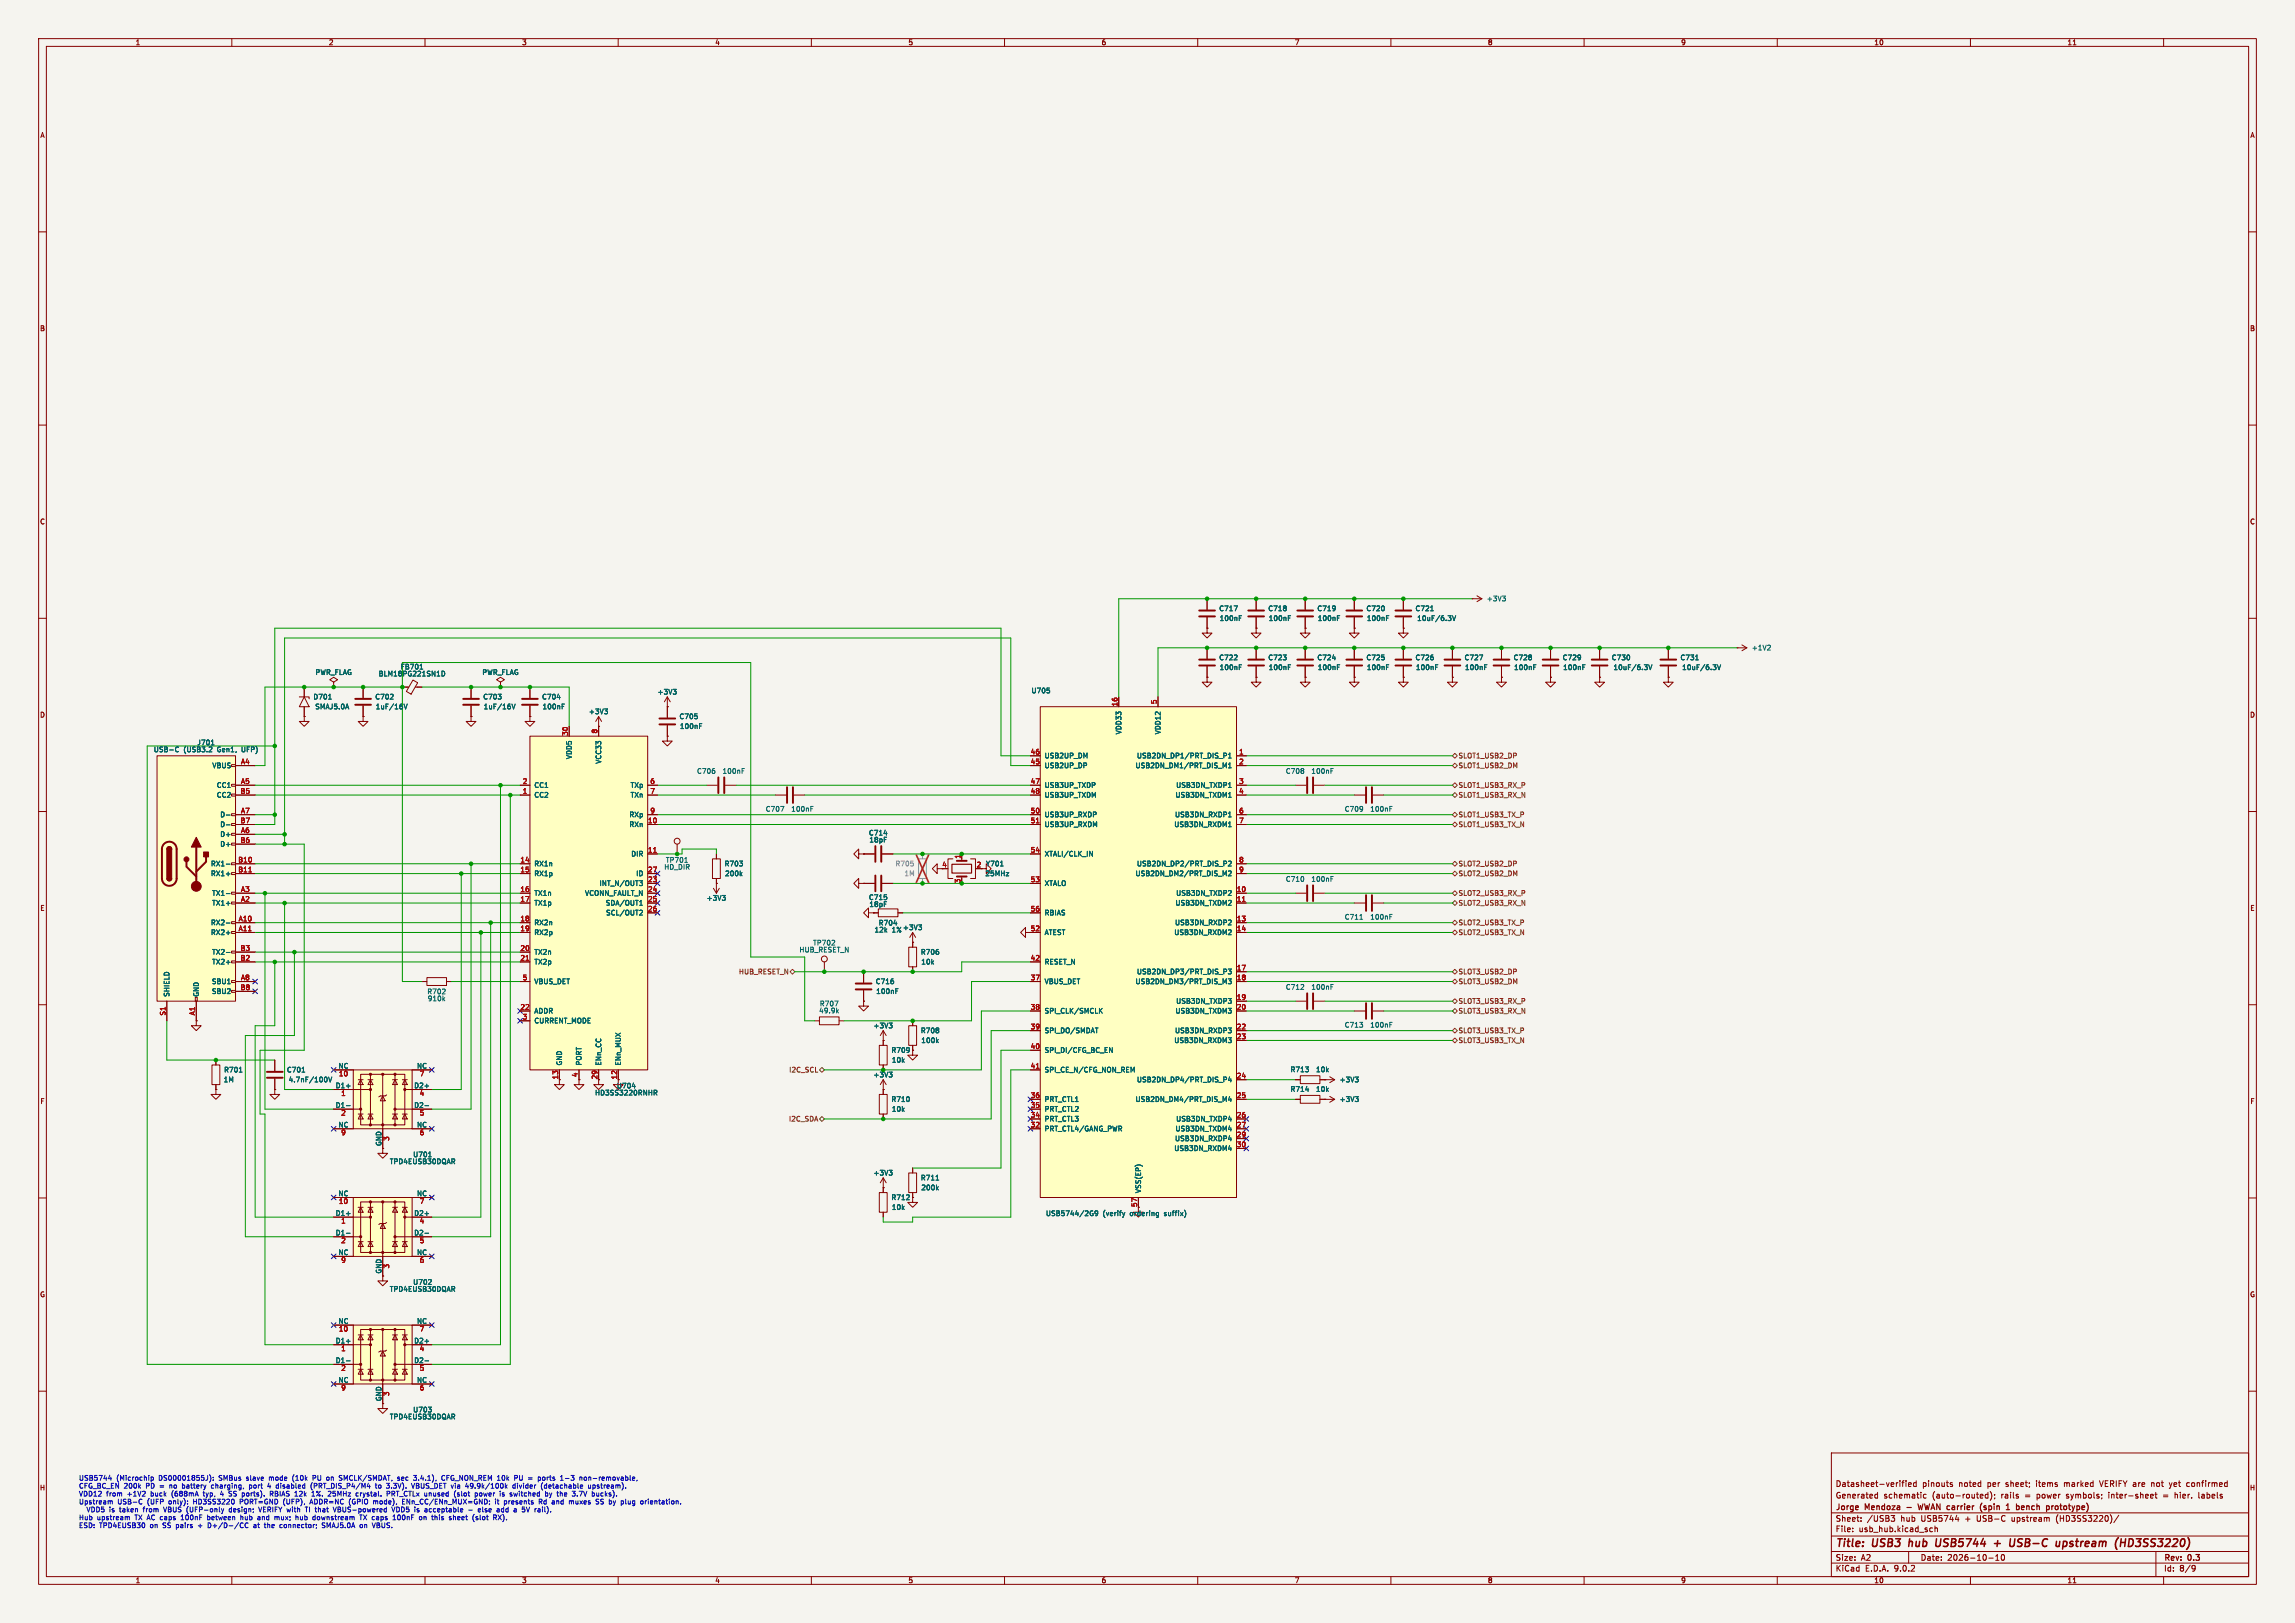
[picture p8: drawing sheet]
<svg xmlns="http://www.w3.org/2000/svg" width="594mm" height="420mm" viewBox="0 0 594 420" stroke-linecap="round" stroke-linejoin="round" font-family="sans-serif">
<defs><g id="words">
<g font-size="2.8" fill="#840000">
<text x="475" y="400.9">Title:</text>
<text x="484.7" y="400.9">USB3</text>
<text x="494.9" y="400.9">hub</text>
<text x="502.6" y="400.9">USB5744</text>
<text x="518.6" y="400.9">+</text>
<text x="523.4" y="400.9">USB-C</text>
<text x="536.2" y="400.9">upstream</text>
<text x="552.3" y="400.9">(HD3SS3220)</text>
</g>
<g font-size="2.1" fill="#840000">
<text x="475" y="388">Generated</text>
<text x="475" y="385">Datasheet-verified</text>
<text x="487.5" y="388">schematic</text>
<text x="497.5" y="385">pinouts</text>
<text x="500.2" y="388">(auto-routed);</text>
<text x="507" y="385">noted</text>
<text x="514.5" y="385">per</text>
<text x="518.1" y="388">rails</text>
<text x="519.4" y="385">sheet;</text>
<text x="524.4" y="388">=</text>
<text x="527.4" y="385">items</text>
<text x="527.6" y="388">power</text>
<text x="534.8" y="385">marked</text>
<text x="535.4" y="388">symbols;</text>
<text x="544.2" y="385">VERIFY are</text>
<text x="546.5" y="388">inter-sheet</text>
<text x="557.8" y="385">not</text>
<text x="562.7" y="385">yet</text>
<text x="563.9" y="388">hier.</text>
<text x="567.3" y="385">confirmed</text>
<text x="570.2" y="388">labels</text>
<text x="475" y="394">Sheet:</text>
<text x="475" y="391.2">Jorge</text>
<text x="482.8" y="391.2">Mendoza</text>
<text x="483.2" y="394">/USB3</text>
<text x="492" y="394">hub</text>
<text x="494.2" y="391.2">-</text>
<text x="497.4" y="394">USB5744</text>
<text x="497.8" y="391.2">WWAN carrier</text>
<text x="508.9" y="394">+</text>
<text x="512.1" y="394">USB-C</text>
<text x="515" y="391.2">(spin</text>
<text x="521.2" y="394">upstream</text>
<text x="522.4" y="391.2">1</text>
<text x="525.6" y="391.2">bench</text>
<text x="532.9" y="394">(HD3SS3220)/</text>
<text x="533.9" y="391.2">prototype)</text>
<text x="475" y="396.7">File:</text>
<text x="481.1" y="396.7">usb_hub.kicad_sch</text>
<text x="475" y="406.9">KiCad</text>
<text x="475" y="404.1">Size:</text>
<text x="481.7" y="404.1">A2</text>
<text x="482.7" y="406.9">E.D.A.</text>
<text x="490.3" y="406.9">9.0.2</text>
<text x="497" y="404.1">Date:</text>
<text x="504" y="404.1">2026-10-10</text>
<text x="560" y="404.3">Rev:</text>
<text x="560" y="406.9">Id:</text>
<text x="564.1" y="406.9">8/9</text>
<text x="566.4" y="404.3">0.3</text>
</g>
<g font-size="1.8" fill="#840000">
<text x="35" y="11.9">1</text>
<text x="85" y="11.9">2</text>
<text x="135" y="11.9">3</text>
<text x="185" y="11.9">4</text>
<text x="235" y="11.9">5</text>
<text x="285" y="11.9">6</text>
<text x="335" y="11.9">7</text>
<text x="385" y="11.9">8</text>
<text x="435" y="11.9">9</text>
<text x="485" y="11.9">10</text>
<text x="535" y="11.9">11</text>
<text x="10.3" y="35.9">A</text>
<text x="582.3" y="35.9">A</text>
<text x="10.3" y="85.9">B</text>
<text x="582.3" y="85.9">B</text>
<text x="10.3" y="135.9">C</text>
<text x="582.3" y="135.9">C</text>
<text x="10.3" y="185.9">D</text>
<text x="582.3" y="185.9">D</text>
<text x="243.8" y="224.5">4</text>
<text x="252.7" y="224.5">2</text>
<text x="10.3" y="235.9">E</text>
<text x="582.3" y="235.9">E</text>
<text x="266.7" y="241">52</text>
<text x="149.6" y="278.8" transform="rotate(-90 149.6 278.8)">4</text>
<text x="159.8" y="279.4" transform="rotate(-90 159.8 279.4)">12</text>
<text x="10.3" y="285.9">F</text>
<text x="582.3" y="285.9">F</text>
<text x="98.8" y="296.7" transform="rotate(-90 98.8 296.7)">GND</text>
<text x="294.4" y="312.5" transform="rotate(-90 294.4 312.5)">57</text>
<text x="98.8" y="329.7" transform="rotate(-90 98.8 329.7)">GND</text>
<text x="10.3" y="335.9">G</text>
<text x="582.3" y="335.9">G</text>
<text x="98.8" y="362.7" transform="rotate(-90 98.8 362.7)">GND</text>
<text x="10.2" y="385.9">H</text>
<text x="582.2" y="385.9">H</text>
<text x="35" y="409.9">1</text>
<text x="85" y="409.9">2</text>
<text x="135" y="409.9">3</text>
<text x="185" y="409.9">4</text>
<text x="235" y="409.9">5</text>
<text x="285" y="409.9">6</text>
<text x="335" y="409.9">7</text>
<text x="385" y="409.9">8</text>
<text x="435" y="409.9">9</text>
<text x="485" y="409.9">10</text>
<text x="535" y="409.9">11</text>
</g>
<g font-size="1.8" fill="#006464">
<text x="384.7" y="155.8">+3V3</text>
<text x="315.4" y="158.3">C717</text>
<text x="315.6" y="160.9">100nF</text>
<text x="328.1" y="158.3">C718</text>
<text x="328.3" y="160.9">100nF</text>
<text x="340.8" y="158.3">C719</text>
<text x="341" y="160.9">100nF</text>
<text x="353.5" y="158.3">C720</text>
<text x="353.7" y="160.9">100nF</text>
<text x="366.2" y="158.3">C721</text>
<text x="366.7" y="160.9">10uF/6.3V</text>
<text x="103.6" y="173.4">FB701</text>
<text x="315.4" y="171">C722</text>
<text x="315.6" y="173.6">100nF</text>
<text x="328.1" y="171">C723</text>
<text x="328.3" y="173.6">100nF</text>
<text x="340.8" y="171">C724</text>
<text x="341" y="173.6">100nF</text>
<text x="353.5" y="171">C725</text>
<text x="353.7" y="173.6">100nF</text>
<text x="366.2" y="171">C726</text>
<text x="366.4" y="173.6">100nF</text>
<text x="378.9" y="171">C727</text>
<text x="379.1" y="173.6">100nF</text>
<text x="391.6" y="171">C728</text>
<text x="391.8" y="173.6">100nF</text>
<text x="404.3" y="171">C729</text>
<text x="404.5" y="173.6">100nF</text>
<text x="417" y="171">C730</text>
<text x="417.5" y="173.6">10uF/6.3V</text>
<text x="434.8" y="171">C731</text>
<text x="435.3" y="173.6">10uF/6.3V</text>
<text x="453.3" y="168.5">+1V2</text>
<text x="81.5" y="174.9">PWR_FLAG</text>
<text x="97.9" y="175.2">BLM18PG221SN1D</text>
<text x="124.7" y="174.9">PWR_FLAG</text>
<text x="170.1" y="179.9">+3V3</text>
<text x="266.9" y="179.6">U705</text>
<text x="81" y="181.2">D701</text>
<text x="81.5" y="183.7">SMAJ5.0A</text>
<text x="97" y="181.2">C702</text>
<text x="97.1" y="183.7">1uF/16V</text>
<text x="124.9" y="181.2">C703</text>
<text x="125.1" y="183.7">1uF/16V</text>
<text x="140.2" y="181.2">C704</text>
<text x="140.3" y="183.7">100nF</text>
<text x="152.3" y="185">+3V3</text>
<text x="175.7" y="186.3">C705</text>
<text x="175.9" y="188.8">100nF</text>
<text x="290.4" y="190.1" transform="rotate(-90 290.4 190.1)">VDD33</text>
<text x="300.6" y="190.1" transform="rotate(-90 300.6 190.1)">VDD12</text>
<text x="39.7" y="194.8">USB-C</text>
<text x="47.5" y="194.8">(USB3.2</text>
<text x="50.9" y="193">J701</text>
<text x="56.4" y="194.8">Gen1,</text>
<text x="62.9" y="194.8">UFP)</text>
<text x="148.2" y="196.6" transform="rotate(-90 148.2 196.6)">VDD5</text>
<text x="155.8" y="197.8" transform="rotate(-90 155.8 197.8)">VCC33</text>
<text x="270.3" y="196.4">USB2UP_DM</text>
<text x="294.1" y="196.4">USB2DN_DP1/PRT_DIS_P1</text>
<text x="54.8" y="199">VBUS</text>
<text x="180.3" y="200.4">C706</text>
<text x="186.9" y="200.4">100nF</text>
<text x="270.3" y="199">USB2UP_DP</text>
<text x="293.8" y="199">USB2DN_DM1/PRT_DIS_M1</text>
<text x="332.7" y="200.4">C708</text>
<text x="339.3" y="200.4">100nF</text>
<text x="56" y="204.1">CC1</text>
<text x="56" y="206.6">CC2</text>
<text x="138.2" y="204.1">CC1</text>
<text x="138.2" y="206.6">CC2</text>
<text x="163.1" y="204.1">TXp</text>
<text x="163.1" y="206.6">TXn</text>
<text x="270.3" y="204.1">USB3UP_TXDP</text>
<text x="270.3" y="206.6">USB3UP_TXDM</text>
<text x="304.1" y="206.6">USB3DN_TXDM1</text>
<text x="304.3" y="204.1">USB3DN_TXDP1</text>
<text x="56.9" y="211.7">D-</text>
<text x="56.9" y="214.2">D-</text>
<text x="162.8" y="211.7">RXp</text>
<text x="162.8" y="214.2">RXn</text>
<text x="198.1" y="210.2">C707</text>
<text x="204.7" y="210.2">100nF</text>
<text x="270.3" y="211.7">USB3UP_RXDP</text>
<text x="270.3" y="214.2">USB3UP_RXDM</text>
<text x="303.8" y="214.2">USB3DN_RXDM1</text>
<text x="304" y="211.7">USB3DN_RXDP1</text>
<text x="347.9" y="210.2">C709</text>
<text x="354.5" y="210.2">100nF</text>
<text x="56.9" y="216.8">D+</text>
<text x="56.9" y="219.3">D+</text>
<text x="163.3" y="221.8">DIR</text>
<text x="224.8" y="216.4">C714</text>
<text x="224.9" y="218.2">18pF</text>
<text x="270.3" y="221.8">XTALI/CLK_IN</text>
<text x="54.5" y="224.4">RX1-</text>
<text x="54.5" y="226.9">RX1+</text>
<text x="138.2" y="224.4">RX1n</text>
<text x="138.2" y="226.9">RX1p</text>
<text x="164.5" y="226.9">ID</text>
<text x="171.8" y="225.2">HD_DIR</text>
<text x="172.2" y="223.4">TP701</text>
<text x="187.4" y="224.4">R703</text>
<text x="187.5" y="226.9">200k</text>
<text x="254.9" y="226.9">25MHz</text>
<text x="255.1" y="224.4">Y701</text>
<text x="293.8" y="226.9">USB2DN_DM2/PRT_DIS_M2</text>
<text x="294.1" y="224.4">USB2DN_DP2/PRT_DIS_P2</text>
<text x="54.8" y="232">TX1-</text>
<text x="138.2" y="232">TX1n</text>
<text x="151.3" y="232">VCONN_FAULT_N</text>
<text x="155.1" y="229.5">INT_N/OUT3</text>
<text x="182.8" y="233.3">+3V3</text>
<text x="224.8" y="233.1">C715</text>
<text x="270.3" y="229.5">XTALO</text>
<text x="304.3" y="232">USB3DN_TXDP2</text>
<text x="332.7" y="228.4">C710</text>
<text x="339.3" y="228.4">100nF</text>
<text x="54.5" y="239.6">RX2-</text>
<text x="54.8" y="234.5">TX1+</text>
<text x="138.2" y="234.5">TX1p</text>
<text x="138.2" y="239.6">RX2n</text>
<text x="156.7" y="234.5">SDA/OUT1</text>
<text x="156.7" y="237.1">SCL/OUT2</text>
<text x="224.9" y="234.9">18pF</text>
<text x="227.3" y="239.7">R704</text>
<text x="270.3" y="237.1">RBIAS</text>
<text x="304" y="239.6">USB3DN_RXDP2</text>
<text x="304.1" y="234.5">USB3DN_TXDM2</text>
<text x="347.9" y="238.2">C711</text>
<text x="354.5" y="238.2">100nF</text>
<text x="54.5" y="242.2">RX2+</text>
<text x="138.2" y="242.2">RX2p</text>
<text x="210.3" y="244.9">TP702</text>
<text x="226.2" y="241.5">12k</text>
<text x="230.8" y="241.5">1%</text>
<text x="233.6" y="240.9">+3V3</text>
<text x="270.3" y="242.2">ATEST</text>
<text x="303.8" y="242.2">USB3DN_RXDM2</text>
<text x="54.8" y="247.2">TX2-</text>
<text x="54.8" y="249.8">TX2+</text>
<text x="138.2" y="247.2">TX2n</text>
<text x="138.2" y="249.8">TX2p</text>
<text x="206.8" y="246.7">HUB_RESET_N</text>
<text x="238.2" y="247.2">R706</text>
<text x="238.3" y="249.8">10k</text>
<text x="270.3" y="249.8">RESET_N</text>
<text x="54.7" y="254.9">SBU1</text>
<text x="54.7" y="257.4">SBU2</text>
<text x="110.5" y="257.5">R702</text>
<text x="138.2" y="254.9">VBUS_DET</text>
<text x="226.5" y="254.9">C716</text>
<text x="226.7" y="257.4">100nF</text>
<text x="270.3" y="254.9">VBUS_DET</text>
<text x="293.8" y="254.9">USB2DN_DM3/PRT_DIS_M3</text>
<text x="294.1" y="252.3">USB2DN_DP3/PRT_DIS_P3</text>
<text x="332.7" y="256.3">C712</text>
<text x="339.3" y="256.3">100nF</text>
<text x="44" y="258.1" transform="rotate(-90 44 258.1)">SHIELD</text>
<text x="51.7" y="258.1" transform="rotate(-90 51.7 258.1)">GND</text>
<text x="110.6" y="259.3">910k</text>
<text x="138.2" y="262.5">ADDR</text>
<text x="211.9" y="262.4">49.9k</text>
<text x="212.1" y="260.6">R707</text>
<text x="270.3" y="262.5">SPI_CLK/SMCLK</text>
<text x="304.1" y="262.5">USB3DN_TXDM3</text>
<text x="304.3" y="259.9">USB3DN_TXDP3</text>
<text x="138.2" y="265">CURRENT_MODE</text>
<text x="226" y="266.3">+3V3</text>
<text x="238.2" y="267.6">R708</text>
<text x="270.3" y="267.6">SPI_DO/SMDAT</text>
<text x="304" y="267.6">USB3DN_RXDP3</text>
<text x="347.9" y="266.1">C713</text>
<text x="354.5" y="266.1">100nF</text>
<text x="145.6" y="275.8" transform="rotate(-90 145.6 275.8)">GND</text>
<text x="150.7" y="275.8" transform="rotate(-90 150.7 275.8)">PORT</text>
<text x="155.8" y="275.8" transform="rotate(-90 155.8 275.8)">ENn_CC</text>
<text x="160.9" y="275.8" transform="rotate(-90 160.9 275.8)">ENn_MUX</text>
<text x="230.6" y="272.6">R709</text>
<text x="230.7" y="275.2">10k</text>
<text x="238.3" y="270.1">100k</text>
<text x="270.3" y="272.6">SPI_DI/CFG_BC_EN</text>
<text x="303.8" y="270.1">USB3DN_RXDM3</text>
<text x="57.8" y="280.3">1M</text>
<text x="57.9" y="277.7">R701</text>
<text x="74.1" y="277.7">C701</text>
<text x="74.6" y="280.3">4.7nF/100V</text>
<text x="86.8" y="281.7">D1+</text>
<text x="87.5" y="276.6">NC</text>
<text x="107.1" y="281.7">D2+</text>
<text x="107.8" y="276.6">NC</text>
<text x="159.5" y="281.9">U704</text>
<text x="226" y="279">+3V3</text>
<text x="270.3" y="277.7">SPI_CE_N/CFG_NON_REM</text>
<text x="294.1" y="280.3">USB2DN_DP4/PRT_DIS_P4</text>
<text x="333.9" y="277.6">R713</text>
<text x="340.5" y="277.6">10k</text>
<text x="346.6" y="280.3">+3V3</text>
<text x="86.8" y="286.8">D1-</text>
<text x="107.1" y="286.8">D2-</text>
<text x="153.9" y="283.7">HD3SS3220RNHR</text>
<text x="230.6" y="285.3">R710</text>
<text x="230.7" y="287.9">10k</text>
<text x="270.3" y="285.3">PRT_CTL1</text>
<text x="270.3" y="287.9">PRT_CTL2</text>
<text x="293.8" y="285.3">USB2DN_DM4/PRT_DIS_M4</text>
<text x="333.9" y="282.7">R714</text>
<text x="340.5" y="282.7">10k</text>
<text x="346.6" y="285.3">+3V3</text>
<text x="87.5" y="291.8">NC</text>
<text x="107.8" y="291.8">NC</text>
<text x="270.3" y="290.4">PRT_CTL3</text>
<text x="270.3" y="293">PRT_CTL4/GANG_PWR</text>
<text x="304.1" y="293">USB3DN_TXDM4</text>
<text x="304.3" y="290.4">USB3DN_TXDP4</text>
<text x="106.8" y="299.6">U701</text>
<text x="303.8" y="298">USB3DN_RXDM4</text>
<text x="304" y="295.5">USB3DN_RXDP4</text>
<text x="100.8" y="301.4">TPD4EUSB30DQAR</text>
<text x="226" y="304.4">+3V3</text>
<text x="238.2" y="305.7">R711</text>
<text x="87.5" y="309.6">NC</text>
<text x="107.8" y="309.6">NC</text>
<text x="230.6" y="310.7">R712</text>
<text x="238.3" y="308.2">200k</text>
<text x="295.5" y="308.9" transform="rotate(-90 295.5 308.9)">VSS(EP)</text>
<text x="86.8" y="314.7">D1+</text>
<text x="107.1" y="314.7">D2+</text>
<text x="230.7" y="313.3">10k</text>
<text x="270.6" y="314.9">USB5744/2G9</text>
<text x="285.4" y="314.9">(verify</text>
<text x="292.6" y="314.9">ordering</text>
<text x="301.6" y="314.9">suffix)</text>
<text x="86.8" y="319.8">D1-</text>
<text x="107.1" y="319.8">D2-</text>
<text x="87.5" y="324.9">NC</text>
<text x="107.8" y="324.9">NC</text>
<text x="100.8" y="334.5">TPD4EUSB30DQAR</text>
<text x="106.8" y="332.7">U702</text>
<text x="86.8" y="347.7">D1+</text>
<text x="87.5" y="342.6">NC</text>
<text x="107.1" y="347.7">D2+</text>
<text x="107.8" y="342.6">NC</text>
<text x="86.8" y="352.8">D1-</text>
<text x="107.1" y="352.8">D2-</text>
<text x="87.5" y="357.9">NC</text>
<text x="107.8" y="357.9">NC</text>
<text x="106.8" y="365.7">U703</text>
<text x="100.8" y="367.5">TPD4EUSB30DQAR</text>
</g>
<g font-size="1.8" fill="#a90000">
<text x="289.3" y="182.9" transform="rotate(-90 289.3 182.9)">16</text>
<text x="299.5" y="182.3" transform="rotate(-90 299.5 182.3)">5</text>
<text x="147.1" y="190.5" transform="rotate(-90 147.1 190.5)">30</text>
<text x="154.7" y="189.9" transform="rotate(-90 154.7 189.9)">8</text>
<text x="62.2" y="197.9">A4</text>
<text x="266.7" y="195.3">46</text>
<text x="266.7" y="197.9">45</text>
<text x="320.6" y="195.3">1</text>
<text x="320.6" y="197.9">2</text>
<text x="62.2" y="202.9">A5</text>
<text x="135.2" y="202.9">2</text>
<text x="168.2" y="202.9">6</text>
<text x="266.7" y="202.9">47</text>
<text x="320.6" y="202.9">3</text>
<text x="62.2" y="205.5">B5</text>
<text x="135.2" y="205.5">1</text>
<text x="168.2" y="205.5">7</text>
<text x="266.7" y="205.5">48</text>
<text x="320.6" y="205.5">4</text>
<text x="62.2" y="213.1">B7</text>
<text x="62.2" y="210.6">A7</text>
<text x="62.2" y="215.6">A6</text>
<text x="167.6" y="213.1">10</text>
<text x="168.2" y="210.6">9</text>
<text x="266.7" y="210.6">50</text>
<text x="266.7" y="213.1">51</text>
<text x="320.6" y="210.6">6</text>
<text x="320.6" y="213.1">7</text>
<text x="62.2" y="218.2">B6</text>
<text x="167.6" y="220.7">11</text>
<text x="266.7" y="220.7">54</text>
<text x="61.6" y="223.3">B10</text>
<text x="61.6" y="225.8">B11</text>
<text x="134.6" y="223.3">14</text>
<text x="134.6" y="225.8">15</text>
<text x="167.6" y="225.8">27</text>
<text x="248.7" y="222.3" transform="rotate(-90 248.7 222.3)">1</text>
<text x="320.6" y="223.3">8</text>
<text x="320.6" y="225.8">9</text>
<text x="62.2" y="230.9">A3</text>
<text x="62.2" y="233.4">A2</text>
<text x="134.6" y="230.9">16</text>
<text x="134.6" y="233.4">17</text>
<text x="167.6" y="228.3">23</text>
<text x="167.6" y="230.9">24</text>
<text x="167.6" y="233.4">25</text>
<text x="248.7" y="228.7" transform="rotate(-90 248.7 228.7)">3</text>
<text x="266.7" y="228.3">53</text>
<text x="320" y="230.9">10</text>
<text x="320" y="233.4">11</text>
<text x="61.6" y="238.5">A10</text>
<text x="134.6" y="238.5">18</text>
<text x="167.6" y="236">26</text>
<text x="266.7" y="236">56</text>
<text x="320" y="238.5">13</text>
<text x="61.6" y="241">A11</text>
<text x="134.6" y="241">19</text>
<text x="320" y="241">14</text>
<text x="62.2" y="246.1">B3</text>
<text x="62.2" y="248.7">B2</text>
<text x="134.6" y="246.1">20</text>
<text x="134.6" y="248.7">21</text>
<text x="266.7" y="248.7">42</text>
<text x="320" y="251.2">17</text>
<text x="62.2" y="256.3">B8</text>
<text x="62.2" y="253.7">A8</text>
<text x="135.2" y="253.7">5</text>
<text x="266.7" y="253.7">37</text>
<text x="320" y="253.7">18</text>
<text x="42.9" y="262.9" transform="rotate(-90 42.9 262.9)">S1</text>
<text x="50.5" y="262.9" transform="rotate(-90 50.5 262.9)">A1</text>
<text x="134.6" y="261.4">22</text>
<text x="135.2" y="263.9">3</text>
<text x="266.7" y="261.4">38</text>
<text x="320" y="258.8">19</text>
<text x="320" y="261.4">20</text>
<text x="266.7" y="266.4">39</text>
<text x="320" y="266.4">22</text>
<text x="320" y="269">23</text>
<text x="266.7" y="271.5">40</text>
<text x="87.6" y="278.8">10</text>
<text x="108.5" y="278.8">7</text>
<text x="144.5" y="279.4" transform="rotate(-90 144.5 279.4)">13</text>
<text x="154.7" y="279.4" transform="rotate(-90 154.7 279.4)">29</text>
<text x="266.7" y="276.6">41</text>
<text x="320" y="279.1">24</text>
<text x="88.2" y="283.9">1</text>
<text x="108.5" y="283.9">4</text>
<text x="266.7" y="284.2">36</text>
<text x="266.7" y="286.8">35</text>
<text x="320" y="284.2">25</text>
<text x="88.2" y="289">2</text>
<text x="108.5" y="289">5</text>
<text x="266.7" y="289.3">34</text>
<text x="266.7" y="291.8">32</text>
<text x="320" y="289.3">26</text>
<text x="320" y="291.8">27</text>
<text x="88.2" y="294.1">9</text>
<text x="101" y="295.3" transform="rotate(-90 101 295.3)">3</text>
<text x="108.5" y="294.1">6</text>
<text x="320" y="294.4">29</text>
<text x="320" y="296.9">30</text>
<text x="87.6" y="311.9">10</text>
<text x="108.5" y="311.9">7</text>
<text x="88.2" y="316.9">1</text>
<text x="108.5" y="316.9">4</text>
<text x="88.2" y="322">2</text>
<text x="108.5" y="322">5</text>
<text x="88.2" y="327.1">9</text>
<text x="101" y="328.4" transform="rotate(-90 101 328.4)">3</text>
<text x="108.5" y="327.1">6</text>
<text x="87.6" y="344.9">10</text>
<text x="108.5" y="344.9">7</text>
<text x="88.2" y="350">1</text>
<text x="108.5" y="350">4</text>
<text x="88.2" y="355">2</text>
<text x="108.5" y="355">5</text>
<text x="88.2" y="360.1">9</text>
<text x="101" y="361.4" transform="rotate(-90 101 361.4)">3</text>
<text x="108.5" y="360.1">6</text>
</g>
<g font-size="1.8" fill="#725600">
<text x="377.4" y="196.4">SLOT1_USB2_DP</text>
<text x="377.4" y="199">SLOT1_USB2_DM</text>
<text x="377.4" y="204.1">SLOT1_USB3_RX_P</text>
<text x="377.4" y="206.6">SLOT1_USB3_RX_N</text>
<text x="377.4" y="214.2">SLOT1_USB3_TX_N</text>
<text x="377.4" y="211.7">SLOT1_USB3_TX_P</text>
<text x="377.4" y="226.9">SLOT2_USB2_DM</text>
<text x="377.4" y="224.4">SLOT2_USB2_DP</text>
<text x="377.4" y="232">SLOT2_USB3_RX_P</text>
<text x="377.4" y="234.5">SLOT2_USB3_RX_N</text>
<text x="377.4" y="239.6">SLOT2_USB3_TX_P</text>
<text x="377.4" y="242.2">SLOT2_USB3_TX_N</text>
<text x="191.1" y="252.3">HUB_RESET_N</text>
<text x="377.4" y="252.3">SLOT3_USB2_DP</text>
<text x="377.4" y="254.9">SLOT3_USB2_DM</text>
<text x="377.4" y="259.9">SLOT3_USB3_RX_P</text>
<text x="377.4" y="262.5">SLOT3_USB3_RX_N</text>
<text x="377.4" y="267.6">SLOT3_USB3_TX_P</text>
<text x="377.4" y="270.1">SLOT3_USB3_TX_N</text>
<text x="204.1" y="277.7">I2C_SCL</text>
<text x="204.1" y="290.4">I2C_SDA</text>
</g>
<g font-size="1.8" fill="#939391">
<text x="231.7" y="224.4">R705</text>
<text x="234" y="226.9">1M</text>
</g>
<g font-size="1.8" fill="#0000c2">
<text x="20.3" y="383.5">USB5744</text>
<text x="30.1" y="383.5">(Microchip</text>
<text x="41.2" y="383.5">DS00001855J):</text>
<text x="57" y="383.5">SMBus</text>
<text x="64.3" y="383.5">slave</text>
<text x="70.3" y="383.5">mode</text>
<text x="76.6" y="383.5">(10k</text>
<text x="82" y="383.5">PU</text>
<text x="85.8" y="383.5">on</text>
<text x="89.3" y="383.5">SMCLK/SMDAT,</text>
<text x="104.6" y="383.5">sec</text>
<text x="109" y="383.5">3.4.1),</text>
<text x="116.4" y="383.5">CFG_NON_REM 10k</text>
<text x="135.6" y="383.5">PU</text>
<text x="139.4" y="383.5">=</text>
<text x="142.2" y="383.5">ports</text>
<text x="148.2" y="383.5">1-3</text>
<text x="153.3" y="383.5">non-removable,</text>
<text x="20.3" y="385.5">CFG_BC_EN 200k</text>
<text x="20.3" y="387.6">VDD12</text>
<text x="20.3" y="389.6">Upstream</text>
<text x="27.5" y="387.6">from</text>
<text x="30.4" y="389.6">USB-C</text>
<text x="33.1" y="387.6">+1V2</text>
<text x="37.9" y="385.5">PD</text>
<text x="38.3" y="389.6">(UFP</text>
<text x="39.3" y="387.6">buck</text>
<text x="41.6" y="385.5">=</text>
<text x="44" y="389.6">only):</text>
<text x="44.4" y="385.5">no</text>
<text x="44.9" y="387.6">(688mA</text>
<text x="47.8" y="385.5">battery</text>
<text x="50.5" y="389.6">HD3SS3220</text>
<text x="53.3" y="387.6">typ,</text>
<text x="55.6" y="385.5">charging,</text>
<text x="57.9" y="387.6">4</text>
<text x="60.3" y="387.6">SS ports).</text>
<text x="62.8" y="389.6">PORT=GND</text>
<text x="65.6" y="385.5">port</text>
<text x="70.6" y="385.5">4</text>
<text x="71.4" y="387.6">RBIAS</text>
<text x="72.9" y="385.5">disabled</text>
<text x="74.2" y="389.6">(UFP),</text>
<text x="78" y="387.6">12k</text>
<text x="81.4" y="389.6">ADDR=NC</text>
<text x="82.1" y="385.5">(PRT_DIS_P4/M4</text>
<text x="82.6" y="387.6">1%.</text>
<text x="87" y="387.6">25MHz</text>
<text x="91.6" y="389.6">(GPIO</text>
<text x="94.4" y="387.6">crystal.</text>
<text x="98.1" y="389.6">mode),</text>
<text x="99.1" y="385.5">to</text>
<text x="102.2" y="385.5">3.3V).</text>
<text x="102.6" y="387.6">PRT_CTLx unused</text>
<text x="105.8" y="389.6">ENn_CC/ENn_MUX=GND;</text>
<text x="108.9" y="385.5">VBUS_DET via</text>
<text x="120.5" y="387.6">(slot</text>
<text x="123.2" y="385.5">49.9k/100k</text>
<text x="126" y="387.6">power</text>
<text x="130.1" y="389.6">it</text>
<text x="132.6" y="389.6">presents</text>
<text x="132.7" y="387.6">is</text>
<text x="135.5" y="387.6">switched</text>
<text x="135.6" y="385.5">divider</text>
<text x="141.8" y="389.6">Rd</text>
<text x="143.2" y="385.5">(detachable</text>
<text x="144.9" y="387.6">by</text>
<text x="145.4" y="389.6">and</text>
<text x="148.1" y="387.6">the</text>
<text x="150" y="389.6">muxes</text>
<text x="152.3" y="387.6">3.7V</text>
<text x="155.6" y="385.5">upstream).</text>
<text x="157.2" y="389.6">SS by</text>
<text x="157.6" y="387.6">bucks).</text>
<text x="164" y="389.6">plug</text>
<text x="169.3" y="389.6">orientation.</text>
<text x="20.3" y="393.7">Hub</text>
<text x="20.3" y="395.7">ESD:</text>
<text x="22.7" y="391.7">VDD5</text>
<text x="25.1" y="393.7">upstream</text>
<text x="25.7" y="395.7">TPD4EUSB30</text>
<text x="28.7" y="391.7">is</text>
<text x="31.5" y="391.7">taken</text>
<text x="35.1" y="393.7">TX AC caps</text>
<text x="37.8" y="391.7">from</text>
<text x="39" y="395.7">on</text>
<text x="42.5" y="395.7">SS pairs</text>
<text x="43.3" y="391.7">VBUS</text>
<text x="47.5" y="393.7">100nF</text>
<text x="49.4" y="391.7">(UFP-only</text>
<text x="51.9" y="395.7">+</text>
<text x="54.6" y="393.7">between</text>
<text x="54.7" y="395.7">D+/D-/CC</text>
<text x="60.6" y="391.7">design;</text>
<text x="63.3" y="393.7">hub</text>
<text x="66.7" y="395.7">at</text>
<text x="68" y="393.7">and</text>
<text x="68.5" y="391.7">VERIFY with</text>
<text x="69.8" y="395.7">the</text>
<text x="72.6" y="393.7">mux;</text>
<text x="73.9" y="395.7">connector;</text>
<text x="78.2" y="393.7">hub</text>
<text x="81" y="391.7">TI that</text>
<text x="82.8" y="393.7">downstream</text>
<text x="85.1" y="395.7">SMAJ5.0A</text>
<text x="88.6" y="391.7">VBUS-powered</text>
<text x="95.1" y="395.7">on</text>
<text x="95.3" y="393.7">TX caps</text>
<text x="98.5" y="395.7">VBUS.</text>
<text x="104" y="391.7">VDD5</text>
<text x="104.2" y="393.7">100nF</text>
<text x="110" y="391.7">is</text>
<text x="111.2" y="393.7">on</text>
<text x="112.8" y="391.7">acceptable</text>
<text x="114.7" y="393.7">this</text>
<text x="119.4" y="393.7">sheet</text>
<text x="124.3" y="391.7">-</text>
<text x="125.6" y="393.7">(slot</text>
<text x="127.1" y="391.7">else</text>
<text x="131.2" y="393.7">RX).</text>
<text x="132.1" y="391.7">add</text>
<text x="139.1" y="391.7">5V</text>
<text x="142.5" y="391.7">rail).</text>
</g>
</g></defs>
<path d="M0 0h594v420h-594z" fill="#f5f4ef" stroke="#f5f4ef" stroke-width=".26"/>
<g fill="none" stroke="#840000" stroke-width=".26">
<path d="M10 10h574v400h-574zM12 12h570v396h-570zM60 10v2M110 10v2M160 10v2M210 10v2M260 10v2M310 10v2M360 10v2M410 10v2M460 10v2M510 10v2"/>
<path d="M536.6 11.6h.7M560 10v2M10 60h2M582 60h2M10 110h2M582 110h2M10 160h2M337.8 175.3v1.2h1.3l-1.3 1.3-1.3-1.3h1.3M337.8 175.3h.1M337.8 167.6v2.8M337.8 172.5v2.8M350.5 175.3v1.2h1.3l-1.3 1.3-1.3-1.3h1.3"/>
<path d="M350.5 175.3h.1M414 175.3v1.2h1.3l-1.3 1.3-1.3-1.3h1.3M414 175.3h.1M414 167.6v2.8M414 172.5v2.8M431.8 175.3v1.2h1.3l-1.3 1.3-1.3-1.3h1.3M431.8 175.3h.1M431.8 167.6v2.8M431.8 172.5v2.8M449.6 167.6h.1M449.6 167.6h2.5M450.8 166.9l1.3 .7"/>
<path d="M452.1 167.6l-1.3 .8M582 160h2M10 210h2M200.7 205.7h2.8M205.5 205.7h2.8M582 210h2M222.2 228.6v-1.3l-1.2 1.3 1.2 1.3v-1.3h1.3M222.2 221v-1.3l-1.2 1.3 1.2 1.3v-1.3h1.3M223.5 228.6h.1M223.5 221h.1M223.5 221h2.8M223.5 228.6h2.8"/>
<path d="M224.8 236.2v-1.2l-1.3 1.2 1.3 1.3v-1.3h1.3M226.1 236.2h.1M226.1 236.2h1.2M227.3 235.2h5.1v2h-5.1zM228.3 221h2.8M228.3 228.6h2.8M232.4 236.2h1.3M242.6 224.8v-1.3l-1.3 1.3 1.3 1.3v-1.3h1.2M109.2 254h1.3M110.5 253h5.1v2h-5.1zM115.6 254h1.2M223.5 259.1v1.3h1.3l-1.3 1.2-1.3-1.2h1.3"/>
<path d="M223.5 259.1h.1M235.2 245.1h2v5.1h-2zM236.2 243.8v1.3M236.2 250.2v1.3M10 260h2M144.8 279.4v1.3h1.2l-1.2 1.2-1.3-1.2h1.3M227.6 270.5h2v5.1h-2zM228.6 269.2h.1M228.6 266.7v3.8M228.6 275.6v1.3M228.6 279.4v3.8M228.6 266.7l-.8 1.3"/>
<path d="M228.6 266.7l.8 1.3M228.6 279.4l-.8 1.3M228.6 279.4l.8 1.3M235.2 265.4h2v5.1h-2zM236.2 271.8v1.3h1.3l-1.3 1.2-1.3-1.2h1.3M236.2 271.8h.1M236.2 264.2v1.2M236.2 270.5v1.3M582 260h2M227.6 283.2h2v5.1h-2zM228.6 281.9h.1M228.6 288.3v1.3"/>
<path d="M10 310h2M582 310h2M10 360h2M474 376h108v32h-108zM582 360h2M474 397.5h108M474 391.5h108M479.5 396.2v.2M479.5 395.4v.2M481.7 393.5v.2M481.7 392.7v.2M485.4 387.6h.6"/>
<path d="M485.4 386.7h.6M486 386.2v1.5M489.5 392.2h.9l-.5 .5 .4 .2 .1 .5-.3 .3h-.4M492.2 383.7h.6M492.8 383.2h-.3M493.3 383.2v.1M493.3 383.7v1M494 384.2l.7-.2-.1-.3h-.4l-.2 .2v.7h.6M496 383.7h-.5l-.3 .3 .2 .6h.6M496 383.2v1.5M498.5 386.7h-.4l-.3 .3 .2 .6h.5M499.5 396.2l.7 .1"/>
<path d="M500.2 395.4l-.7 .1M500.8 395.5l.6-.1 .1 1M500.8 394.9v1.5M504.8 383.7h.5M504.8 384.1l.6 .3-.1 .2-.4 .1M506.1 393.2h.9M514.5 386.7h-.4l-.3 .3 .2 .6h.5M514.5 386.2v1.5M515.2 386a1.74 1.74 0 0 1-.1 2.2M516.2 386.7v.2M516.3 387.6l-.1 .3M532.3 392.6v1"/>
<path d="M543.4 383.2l.5 1.5M545.8 386.2v.1M545.8 386.7v1M548.4 392.1l-1.3 1.9M556.8 386.7h.4l.1 .3-.7 .2M556.9 383.7v1M557.2 387.6l-.4 .1M557.3 383.7l-.4 .1M557.7 386.7h.6M558 386.2v1.3l.3 .2M560 386.9h1.1M560 387.3h1.1"/>
<path d="M561.5 383.7l.3 1M561.8 384.7l-.3 .5M562.2 383.7l-.4 1M563 386.2v1.5M563.4 386.7l-.4 .1M566.1 383.7h.6M566.1 384.6h.6M569.1 386.2v1.3l.2 .2M60 408v2M110 408v2M160 408v2M210 408v2"/>
<path d="M260 408v2M310 408v2M360 408v2M410 408v2M460 408v2M474 404.5h108M474 401.5h108M494 401.5v3M510 408v2M514.7 403.2h1.2M516.5 403.8h.9M516.5 402.7l.5-.4v1.5"/>
<path d="M518.1 402.4l.2-.1a.8 .8 0 0 1 .5 .7 .8 .8 0 0 1-.5 .8l-.3-.6zM536.6 409.6h.7M558 401.5v6.5M560 408v2M567.6 405.1l.5 .1 .1 .7-.3 .6-.4 .1M568.2 405.7l-.6 .3"/>
</g>
<g fill="none" stroke="#840000" stroke-width=".4">
<path d="M494.3 398.2l-.3 2M501.2 398.2l-.1 1.8 .3 .2 .6-.2M516.2 399.4h1.5M517.1 398.7l-.2 1.5M520.4 398.2l-.2 1.6M521.5 398.2l-.3 1.8M522.7 398.2l-.4 .6 .1 .3 .6 .1M534.1 399l.6-.1 .3 .3-.3 .9h-.8M534.1 398.9l-.3 2M548.3 397.9l-.3 .4M548.9 399.1h1.2M550.2 398.2l-.3 2"/>
<path d="M551.6 398.2h-.5l-.2 2 .7-.1M522.1 400.1l.8 .1"/>
</g>
<path d="M496.4 389.2l.4 1.5 .3-1.1 .2 1.1M514.1 389.7h-.4l-.2 .2 .1 .2 .5 .1v.4h-.6M523.8 389.7l.1 .3-.7 .2M524.6 389.7v1M525 389.7l-.4 .1M532.2 389.7l.5 .3-.1 .5-.4 .2M533.1 389.7h.6M533.3 389.2l.1 1.4" fill="none" stroke="#840000" stroke-width=".3"/>
<path d="M335.8 170.7h4.1M335.8 172.2h4.1M412 170.7h4.1M412 172.2h4.1M429.8 170.7h4M429.8 172.2h4M203.7 203.7v4.1M205.2 203.7v4.1M226.6 218.9v4.1M228.1 218.9v4.1M226.6 226.6v4M228.1 226.6v4" fill="none" stroke="#840000" stroke-width=".51"/>
<g fill="none" stroke="#006464" stroke-width=".26">
<path d="M344.9 170.3h.8M346.1 172.6h.5M346.1 172h.7M425.6 172h.8l-.5 .5M426.1 172.5l.3 .3-.3 .5M426.7 172l.4 1.3 .5-1.3M438.9 170.8h.7M443.4 172h.7l-.4 .5M443.9 172.5l.2 .3-.2 .5M444.5 172l.4 1.3 .5-1.3M458 166.9l.2 .3v.3l-.8 .7h.8M202 208.7h.9l-.6 1.3"/>
<path d="M209.9 208.7h.6M209.9 209.3h.4M228.8 215.7h.8M231.4 239h.7M114.8 258.5l.3 .5M115.1 258.1l-.5 .5M230.1 264.7h.8l-.4 .5M230.1 277.4h.8l-.4 .5M230.7 265.2l.2 .3-.2 .5M230.7 277.9l.2 .3-.2 .5M242.5 269.3l.4 .5M242.9 269l-.5 .5"/>
</g>
<path d="M237.7 222.3h2.1v5h-2.1zM238.8 221v1.3M238.8 227.3v1.3" fill="none" stroke="#9c9b98" stroke-width=".26"/>
<path d="M237.2 221.2l3.2 7.2M240.4 221.2l-3.2 7.2" fill="none" stroke="#e12e31" stroke-width=".46"/>
<path d="M137.2 190.5h30.4v86.4h-30.4z" fill="#ffffc2"/>
<g fill="none" stroke="#840000" stroke-width=".26">
<path d="M363.2 154.9v2.8M363.2 159.8v2.8M137.2 190.5h30.4v86.4h-30.4zM147.3 188v2.5M154.9 188v2.5M134.6 203.2h2.6M134.6 205.7h2.6M167.6 203.2h2.6M167.6 205.7h2.6M167.6 210.8h2.6M167.6 213.4h2.6M134.6 223.5h2.6"/>
<path d="M134.6 226.1h2.6M134.6 231.1h2.6M134.6 233.7h2.6M134.6 238.8h2.6M167.6 226.1h2.6M167.6 231.1h2.6M167.6 233.7h2.6M167.6 221h2.6M167.6 228.6h2.6M167.6 236.2h2.6M134.6 241.3h2.6M134.6 246.4h2.6"/>
<path d="M134.6 248.9h2.6M134.6 254h2.6M236.2 243.8h.1M236.2 241.3v2.5M236.2 241.3l-.7 1.3M236.2 241.3l.8 1.3M134.6 261.6h2.6M134.6 264.2h2.6M144.8 276.9v2.5M149.9 276.9v2.5M154.9 276.9v2.5M160 276.9v2.5"/>
<path d="M235.2 303.5h2v5.1h-2zM236.2 309.9v1.3h1.3l-1.3 1.2-1.3-1.2h1.3M236.2 309.9h.1M236.2 302.3v1.2M236.2 308.6v1.3"/>
</g>
<path d="M169.2 220.6h.7M136.1 248.5h.8" fill="none" stroke="#a90000" stroke-width=".26"/>
<g fill="none" stroke="#006464" stroke-width=".26">
<path d="M370.3 158.1h.7M374.8 159.3h.8l-.5 .5M375.3 159.8l.3 .3-.3 .5M375.9 159.3l.4 1.3 .5-1.3M165.5 227.9h.8l-.4 .5 .3 .1 .1 .4-.3 .3h-.3M165.6 234.3h.7M165.7 235.5l.5 .1 .1 .3-.8 .9h.8M165.8 233.2l.1-.2v1.3M237.7 239.3h.8l-.4 .5M238.3 239.8l.2 .3-.2 .5M163.6 281.2h.8M169.3 282.1h.5l.2 .3-.1 .3-.6 .1"/>
<path d="M169.6 282.8l.4 .6M242.3 305.4h.7M242.5 307.4l.4 .5M242.9 307.1l-.5 .5"/>
</g>
<path d="M361.2 158h4.1M361.2 159.5h4.1" fill="none" stroke="#840000" stroke-width=".51"/>
<path d="M269.2 182.9h50.8v127h-50.8z" fill="#ffffc2"/>
<g fill="none" stroke="#840000" stroke-width=".26">
<path d="M337.8 154.9v2.8M337.8 159.8v2.8M350.5 154.9v2.8M350.5 159.8v2.8M381 154.9h.1M381 154.9h2.5M382.3 154.2l1.2 .7M383.5 154.9l-1.2 .8M325.1 175.3v1.2h1.3l-1.3 1.3-1.3-1.3h1.3M325.1 175.3h.1M337.8 162.6v1.2h1.3l-1.3 1.3-1.3-1.3h1.3M337.8 162.6h.1"/>
<path d="M350.5 162.6v1.2h1.3l-1.3 1.3-1.3-1.3h1.3M350.5 162.6h.1M350.5 167.6v2.8M350.5 172.5v2.8M363.2 175.3v1.2h1.3l-1.3 1.3-1.3-1.3h1.3M363.2 175.3h.1M363.2 162.6v1.2h1.3l-1.3 1.3-1.3-1.3h1.3M363.2 162.6h.1M363.2 167.6v2.8M363.2 172.5v2.8M375.9 175.3v1.2h1.3l-1.3 1.3-1.3-1.3h1.3M375.9 175.3h.1"/>
<path d="M375.9 167.6v2.8M375.9 172.5v2.8M388.6 175.3v1.2h1.3l-1.3 1.3-1.3-1.3h1.3M388.6 175.3h.1M266.7 195.6h2.5M266.7 198.1h2.5M269.2 182.9h50.8v127h-50.8zM289.6 180.3v2.6M299.7 180.3v2.6M320 195.6h2.6M320 198.1h2.6M266.7 203.2h2.5"/>
<path d="M266.7 205.7h2.5M266.7 210.8h2.5M266.7 213.4h2.5M320 203.2h2.6M320 205.7h2.6M320 210.8h2.6M320 213.4h2.6M245.1 224.8h.3M246.6 222.3h-1.2v5h1.2M248.9 221v1.3M248.9 226.8v.5M251.2 222.3h1.3v5h-1.3"/>
<path d="M254 224.8h1.3v-1.3l1.2 1.3-1.2 1.3v-1.3M266.7 221h2.5M266.7 228.6h2.5M266.7 236.2h2.5M320 223.5h2.6M320 226.1h2.6M320 231.1h2.6M320 233.7h2.6M320 238.8h2.6M213.4 248.9v2.6M223.5 251.5v2.8M223.5 256.3v2.8"/>
<path d="M265.4 241.3v-1.3l-1.2 1.3 1.2 1.3v-1.3h3.8M266.7 248.9h2.5M266.7 254h2.5M320 241.3h2.6M320 254h2.6M320 251.5h2.6M320 259.1h2.6M154.9 279.4v1.3h1.3l-1.3 1.2-1.2-1.2h1.2M210.8 264.2h1.3M212.1 263.1h5.1v2.1h-5.1zM217.2 264.2h1.2M266.7 261.6h2.5"/>
<path d="M266.7 266.7h2.5M266.7 271.8h2.5M266.7 276.9h2.5M320 261.6h2.6M320 266.7h2.6M320 269.2h2.6M320 279.4h2.6M55.9 281.9v1.3h1.2l-1.2 1.3-1.3-1.3h1.3M55.9 281.9h.1M266.7 284.5h2.5M266.7 287h2.5M266.7 289.6h2.5"/>
<path d="M266.7 292.1h2.5M320 284.5h2.6M320 289.6h2.6M320 292.1h2.6M320 294.6h2.6M320 297.2h2.6M227.6 308.6h2v5.1h-2zM228.6 307.3h.1M228.6 304.8l-.8 1.3M228.6 304.8l.8 1.3M228.6 304.8v3.8M228.6 313.7v1.3"/>
<path d="M294.6 309.9v3.8h1.3l-1.3 1.3-1.2-1.3h1.2"/>
<circle cx="213.4" cy="248.2" r=".76"/>
</g>
<path d="M268.2 212.9h.7M321.6 233.3h.7M268.2 276.4h.7" fill="none" stroke="#a90000" stroke-width=".26"/>
<g fill="none" stroke="#006464" stroke-width=".26">
<path d="M346.1 159.9h.5M346.1 159.3h.7M358.8 159.9h.5M358.8 159.3h.7M388.9 154.2h.7l-.4 .5M389.4 154.7l.2 .3-.2 .5M271.6 178.7v.5M358.8 172.6h.5M358.8 172h.7M371.5 172.6h.5M371.5 172h.7M382.9 169.5h.9l-.6 1.3"/>
<path d="M384.2 172.6h.5M384.2 172h.7M316.7 194.9h.5l.3 .2-.1 .4-.7 .1M317 198.3l.4-.9v1.3M318 195.3l.3-.4v1.3M318 196.2h.7M318 197.8l.3-.4v1.3M318 198.7h.7M318 203.8h.7M318 206.3h.7M318 211.4h.7M318 213.9h.7"/>
<path d="M258.9 224.1h.8M282 220.3l.8 1.3v-1.3M317.4 222.9v.5M318 223l.4-.2 .3 .4-.8 .9h.8M318 225.5l.4-.1 .3 .3-.8 .9h.8M318.6 238.1v.5l-.7 .7h.8M216.1 259.1h.8l-.5 1.2M231.8 256.5h.5M231.8 255.8h.7M317.4 250.8v.6M317.9 250.8h.8l-.4 .5 .3 .1v.5h-.7M317.9 253.3h.8l-.4 .5 .3 .1v.6h-.7"/>
<path d="M216.7 261.6l.3 .5M217 261.3l-.5 .5M283.5 266h.7M284.7 261.5l.6 .7M285.3 260.9l-.7 .8M287.2 271.1l.7 1.3v-1.3M293.2 277.1l.4-.9v1.2M317.4 278.8v.5M317.9 266h.8l-.4 .5M318.3 278.6l-.3 1h.7M318.6 266.6v.6M318.6 279.1v.9"/>
<path d="M318 289.7h.7M318 294.8h.7M318 297.3h.7M318.3 283.7l-.3 .9h.7M318.6 284.2v.9M230.1 302.8h.8l-.4 .5M230.7 303.3l.2 .3-.2 .5M282.4 313.4h.5M282.7 314.1h.2v.4h-.5M284.1 313.9l-.2 .2h-.4v-.6l.4-.2 .2 .3v.7l-.6 .3M291.1 313.8l-.3 .8M299.5 313.8h.3"/>
<path d="M299.8 314.5l-.3 .1M299.8 313.8v1l-.4 .2M306.8 313.5v1.2"/>
</g>
<g fill="none" stroke="#840000" stroke-width=".51">
<path d="M335.8 158h4.1M335.8 159.5h4.1M348.5 158h4.1M348.5 159.5h4.1M348.5 170.7h4.1M348.5 172.2h4.1M361.2 170.7h4.1M361.2 172.2h4.1M373.9 170.7h4.1M373.9 172.2h4.1M247.6 222.8h2.6M247.6 226.8h2.6"/>
<path d="M221.5 254.5h4.1M221.5 256h4.1"/>
</g>
<path d="M246.4 223.6h5.1v2.3h-5.1z" fill="none" stroke="#840000" stroke-width=".3"/>
<path d="M91.4 276.9h15.3v15.2h-15.3z" fill="#ffffc2"/>
<g fill="none" stroke="#840000" stroke-width=".26">
<path d="M312.4 154.9v2.8M312.4 159.8v2.8M325.1 154.9v2.8M325.1 159.8v2.8M137.2 177.8v2.8M312.4 175.3v1.2h1.3l-1.3 1.3-1.3-1.3h1.3M312.4 175.3h.1M312.4 162.6v1.2h1.3l-1.3 1.3-1.3-1.3h1.3M312.4 162.6h.1M312.4 167.6v2.8M312.4 172.5v2.8M325.1 162.6v1.2h1.3l-1.3 1.3-1.3-1.3h1.3"/>
<path d="M325.1 162.6h.1M325.1 167.6v2.8M325.1 172.5v2.8M137.2 185.4v1.3h1.2l-1.2 1.3-1.3-1.3h1.3M137.2 185.4h.1M137.2 182.6v2.8M154.9 188h.1M154.9 185.4l-.7 1.3M154.9 185.4l.8 1.3M154.9 185.4v2.6M172.7 182.9h.1M172.7 190.5v1.3h1.3l-1.3 1.2-1.3-1.2h1.3"/>
<path d="M172.7 190.5h.1M172.7 180.3l-.7 1.3M172.7 180.3l.8 1.3M172.7 180.3v5.4M172.7 187.7v2.8M175.3 218.4v2.6M182.9 203.2h2.8M187.7 203.2h2.8M350.5 205.7h2.8M355.3 205.7h2.8M184.4 222.3h2v5h-2zM184.7 229.9l.7 1.2"/>
<path d="M185.4 228.6h.1M185.4 221v1.3M185.4 227.3v3.8M186.2 229.9l-.8 1.2M335.3 231.1h2.8M340.1 231.1h2.8M350.5 233.7h2.8M355.3 233.7h2.8M50.8 264.2v1.2h1.3l-1.3 1.3-1.3-1.3h1.3M50.8 264.2h.1M86.4 276.9h5M91.4 276.9h15.3v15.2h-15.3z"/>
<path d="M92.7 279.4h1.3M93.3 278h11.5v13.1h-11.5zM93.3 279.4l.7 1.3h-1.3zM95.2 279.4h1.3M95.9 279.4l.6 1.3h-1.3zM95.9 278v13.1M99.1 278v20.5h1.2l-1.2 1.2-1.3-1.2h1.3M101.6 279.4h1.3M102.2 279.4l.7 1.3h-1.3zM102.2 278v13.1M104.1 279.4h1.3M104.8 279.4l.6 1.3h-1.3z"/>
<path d="M106.7 276.9h5.1M86.4 281.9h9.5M86.4 287h6.9M86.4 292.1h5M92.7 288.3h1.3M93.3 288.3l.7 1.3h-1.3zM95.2 288.3h1.3M95.9 288.3l.6 1.3h-1.3zM99.1 283.6l.6 1.3h-1.3zM100.1 283.3l-.4 .3h-1.3l-.4 .2M101.6 288.3h1.3M102.2 288.3l.7 1.3h-1.3z"/>
<path d="M102.2 287h9.6M104.1 288.3h1.3M104.8 288.3l.6 1.3h-1.3zM104.8 281.9h7M106.7 292.1h5.1"/>
<circle cx="175.3" cy="217.7" r=".76"/>
</g>
<g fill="#840000" stroke="#840000" stroke-width=".26">
<circle cx="93.3" cy="287" r=".28"/>
<circle cx="95.9" cy="278" r=".28"/>
<circle cx="95.9" cy="281.9" r=".28"/>
<circle cx="95.9" cy="291.1" r=".28"/>
<circle cx="99.1" cy="278" r=".28"/>
<circle cx="99.1" cy="291.1" r=".28"/>
<circle cx="102.2" cy="278" r=".28"/>
<circle cx="102.2" cy="287" r=".28"/>
<circle cx="102.2" cy="291.1" r=".28"/>
<circle cx="104.8" cy="281.9" r=".28"/>
</g>
<g fill="none" stroke="#006464" stroke-width=".26">
<path d="M319.4 156.8h.9l-.6 1.3M320.7 159.9h.5M320.7 159.3h.7M333.4 159.9h.5M333.4 159.3h.7M174.2 178.4h.8l-.4 .5M174.8 178.9l.2 .2-.2 .5M320.7 172.6h.5M320.7 172h.7M333.4 172.6h.5M333.4 172h.7M144.2 180.5h.8"/>
<path d="M145.5 182.8h.4M145.5 182.2h.6M156.5 183.5h.7l-.4 .4M157 183.9l.2 .3-.2 .5M181 187.9h.5M181 187.3h.7M192.1 199.5h.4M192.1 198.9h.6M359.7 209.3h.4M359.7 208.7h.6M177.2 223.2h.8M186.9 231.7h.8l-.4 .5"/>
<path d="M187.5 232.2l.2 .2-.2 .6M191.7 226.2l.4 .4M192.1 225.8l-.5 .5M344.5 227.4h.4M344.5 226.8h.6M352 237.9h.7M359.7 237.2h.4M359.7 236.6h.6M89.7 281h.9M89.7 286.1h.9M110 281h.9M110 286.1h.9"/>
<path d="M110.9 299.4h.7"/>
</g>
<g fill="none" stroke="#840000" stroke-width=".51">
<path d="M310.4 158h4.1M310.4 159.5h4.1M323.1 158h4.1M323.1 159.5h4.1M310.4 170.7h4.1M310.4 172.2h4.1M323.1 170.7h4.1M323.1 172.2h4.1M135.1 180.8h4.1M135.1 182.4h4.1M170.7 185.9h4.1M170.7 187.5h4.1"/>
<path d="M185.9 201.2v4M187.5 201.2v4M353.6 203.7v4.1M355.1 203.7v4.1M338.3 229.1v4.1M339.9 229.1v4.1M353.6 231.6v4.1M355.1 231.6v4.1"/>
</g>
<path d="M91.4 309.9h15.3v15.2h-15.3z" fill="#ffffc2"/>
<g fill="none" stroke="#840000" stroke-width=".26">
<path d="M86.4 315h9.5M86.4 309.9h5M91.4 309.9h15.3v15.2h-15.3zM92.7 312.4h1.3M93.3 311h11.5v13.1h-11.5zM93.3 312.4l.7 1.3h-1.3zM95.2 312.4h1.3M95.9 312.4l.6 1.3h-1.3zM95.9 311v13.1M99.1 316.6l.6 1.3h-1.3zM99.1 311v20.5h1.2l-1.2 1.2-1.3-1.2h1.3M100.1 316.4l-.4 .2h-1.3l-.4 .3"/>
<path d="M101.6 312.4h1.3M102.2 312.4l.7 1.3h-1.3zM102.2 311v13.1M104.1 312.4h1.3M104.8 312.4l.6 1.3h-1.3zM104.8 315h7M106.7 309.9h5.1M86.4 320h6.9M86.4 325.1h5M92.7 321.3h1.3M93.3 321.3l.7 1.3h-1.3zM95.2 321.3h1.3"/>
<path d="M95.9 321.3l.6 1.3h-1.3zM101.6 321.3h1.3M102.2 321.3l.7 1.3h-1.3zM102.2 320h9.6M104.1 321.3h1.3M104.8 321.3l.6 1.3h-1.3zM106.7 325.1h5.1"/>
</g>
<g fill="#840000" stroke="#840000" stroke-width=".26">
<circle cx="93.3" cy="320" r=".28"/>
<circle cx="95.9" cy="311" r=".28"/>
<circle cx="95.9" cy="315" r=".28"/>
<circle cx="95.9" cy="324.1" r=".28"/>
<circle cx="99.1" cy="311" r=".28"/>
<circle cx="99.1" cy="324.1" r=".28"/>
<circle cx="102.2" cy="311" r=".28"/>
<circle cx="102.2" cy="320" r=".28"/>
<circle cx="102.2" cy="324.1" r=".28"/>
<circle cx="104.8" cy="315" r=".28"/>
</g>
<path d="M89.7 314.1h.9M89.7 319.1h.9M110 314.1h.9M110 319.1h.9M110.9 332.4h.7M111.6 331.2v.5" fill="none" stroke="#006464" stroke-width=".26"/>
<path d="M40.6 195.6h20.4v63.5h-20.4z" fill="#ffffc2"/>
<g fill="none" stroke="#840000" stroke-width=".26">
<path d="M401.3 175.3v1.2h1.3l-1.3 1.3-1.3-1.3h1.3M401.3 175.3h.1M401.3 167.6v2.8M401.3 172.5v2.8M40.6 195.6h20.4v63.5h-20.4zM59.9 197.9h1.1v.5h-1.1zM61 198.1h5M43.2 219.7l.2-.4 .4-.2 .5 .2 .1 .4M59.9 202.9h1.1v.6h-1.1zM59.9 205.5h1.1v.5h-1.1zM59.9 210.6h1.1v.5h-1.1zM59.9 213.1h1.1v.5h-1.1z"/>
<path d="M59.9 215.6h1.1v.6h-1.1zM59.9 218.2h1.1v.5h-1.1zM61 203.2h5M61 205.7h5M61 210.8h5M61 213.4h5M61 215.9h5M61 218.4h5M43.2 227.3l.2 .5 .4 .2 .5-.2 .1-.5M59.9 223.3h1.1v.5h-1.1zM59.9 225.8h1.1v.5h-1.1zM59.9 230.9h1.1v.5h-1.1z"/>
<path d="M59.9 233.4h1.1v.5h-1.1zM59.9 238.5h1.1v.5h-1.1zM61 223.5h5M61 226.1h5M61 231.1h5M61 233.7h5M61 238.8h5M43.2 259.1v5.1M50.5 258.1h.6v1h-.6zM50.8 259.1v5.1M59.9 241h1.1v.6h-1.1zM59.9 246.1h1.1v.5h-1.1z"/>
<path d="M59.9 248.7h1.1v.5h-1.1zM59.9 253.7h1.1v.6h-1.1zM59.9 256.3h1.1v.5h-1.1zM61 241.3h5M61 246.4h5M61 248.9h5M61 254h5M61 256.5h5M54.9 275.6h2v5.1h-2zM55.9 274.3v1.3M149.9 279.4v1.3h1.2l-1.2 1.2-1.3-1.2h1.3M55.9 280.7v1.2"/>
</g>
<path d="M399.3 170.7h4.1M399.3 172.2h4.1M42.5 218.4a1.9 1.9 0 0 1 2-.4 1.9 1.9 0 0 1 1.2 1.7v7.6a1.91 1.91 0 0 1-1.9 1.9 1.91 1.91 0 0 1-1.9-1.9v-7.7zM50.8 219.2v10.2M48.3 223v1.3l2.5 2.5M53.3 221.7v1.3l-2.5 2.6" fill="none" stroke="#840000" stroke-width=".51"/>
<g fill="#840000" stroke="#840000" stroke-width=".26">
<path d="M43.2 219.7h1.2v7.6h-1.2z"/>
<path d="M43.4 219.3l.6-.2 .4 .6h-1.2z"/>
<path d="M43.2 227.3h1.2l-.1 .5-.5 .2-.4-.2z"/>
<path d="M50.8 216.7l1.3 2.5h-2.6z"/>
<path d="M52.7 220.5h1.3v1.2h-1.3z"/>
<circle cx="48.3" cy="222.4" r=".63"/>
<circle cx="50.8" cy="229.4" r="1.27"/>
</g>
<g fill="none" stroke="#006464" stroke-width=".26">
<path d="M409.6 172.6h.5M409.6 172h.7M45.7 193.4h.5M46.2 194.4l-.5 .1M54.7 192.8h.7M54.9 193.7l-.8 .9h.8M58.6 210.9h.9M58.6 213.5h.9M58.6 223.6h.9M58.6 226.2h.9M58.6 231.2h.9M58.6 238.9h.9"/>
<path d="M58.6 241.4h.9M58.6 246.5h.9M61.9 277.4h.7"/>
</g>
<path d="M64.4 225.6h.7" fill="none" stroke="#a90000" stroke-width=".26"/>
<path d="M91.4 342.9h15.3v15.2h-15.3z" fill="#ffffc2"/>
<g fill="none" stroke="#840000" stroke-width=".26">
<path d="M312.4 154.9v2.8M312.4 159.8v2.8M325.1 154.9v2.8M325.1 159.8v2.8M337.8 154.9v2.8M337.8 159.8v2.8M350.5 154.9v2.8M350.5 159.8v2.8M363.2 154.9v2.8M363.2 159.8v2.8M78.7 177.8v2.5M86.4 176.5l1-.6-1-.6-1.1 .6 1.1 .6v1.3"/>
<path d="M86.4 177.8h.1M94 177.8v2.8M104.1 177.8h1.7M106.9 176l1.2 .7-1.7 2.9-1.2-.7zM107.5 177.8h1.7M121.9 177.8v2.8M129.5 176.5l1.1-.6-1.1-.6-1 .6 1 .6v1.3M129.5 177.8h.1M137.2 177.8v2.8M312.4 162.6h.1M312.4 175.3h.1M312.4 167.6v2.8"/>
<path d="M312.4 172.5v2.8M325.1 162.6h.1M325.1 175.3h.1M325.1 167.6v2.8M325.1 172.5v2.8M337.8 175.3h.1M337.8 162.6h.1M337.8 167.6v2.8M337.8 172.5v2.8M350.5 175.3h.1M350.5 162.6h.1M350.5 167.6v2.8"/>
<path d="M350.5 172.5v2.8M363.2 162.6h.1M363.2 175.3h.1M363.2 167.6v2.8M363.2 172.5v2.8M375.9 175.3h.1M375.9 167.6v2.8M375.9 172.5v2.8M388.6 175.3h.1M388.6 167.6v2.8M388.6 172.5v2.8M401.3 175.3h.1"/>
<path d="M401.3 167.6v2.8M401.3 172.5v2.8M414 175.3h.1M414 167.6v2.8M414 172.5v2.8M431.8 175.3h.1M431.8 167.6v2.8M431.8 172.5v2.8M61 198.1h5M77.5 180.3h2.5v.5M78.7 185.4v1.3h1.3l-1.3 1.3-1.2-1.3h1.2M78.7 185.4h.1"/>
<path d="M78.7 180.3l1.3 2.6h-2.5zM78.7 182.9v2.5M94 185.4v1.3h1.2l-1.2 1.3-1.3-1.3h1.3M94 185.4h.1M94 182.6v2.8M121.9 185.4v1.3h1.3l-1.3 1.3-1.3-1.3h1.3M121.9 185.4h.1M121.9 182.6v2.8M137.2 185.4h.1M137.2 182.6v2.8M147.3 188v2.5M154.9 188h.1"/>
<path d="M154.9 188v2.5M172.7 182.9h.1M172.7 190.5h.1M172.7 182.9v2.8M172.7 187.7v2.8M266.7 195.6h2.5M266.7 198.1h2.5M289.6 180.3v2.6M299.7 180.3v2.6M320 195.6h2.6M320 198.1h2.6M61 203.2h5"/>
<path d="M61 205.7h5M61 210.8h5M61 213.4h5M61 215.9h5M61 218.4h5M134.6 203.2h2.6M134.6 205.7h2.6M167.6 203.2h2.6M167.6 205.7h2.6M167.6 210.8h2.6M167.6 213.4h2.6M266.7 203.2h2.5"/>
<path d="M266.7 205.7h2.5M266.7 210.8h2.5M266.7 213.4h2.5M320 203.2h2.6M320 205.7h2.6M320 210.8h2.6M320 213.4h2.6M335.3 203.2h2.8M340.1 203.2h2.8M61 223.5h5M61 226.1h5M61 231.1h5"/>
<path d="M61 233.7h5M61 238.8h5M134.6 223.5h2.6M134.6 226.1h2.6M134.6 231.1h2.6M134.6 233.7h2.6M134.6 238.8h2.6M167.6 221h2.6M167.6 228.6h2.6M167.6 236.2h2.6M167.6 226.1h2.6M167.6 231.1h2.6"/>
<path d="M167.6 233.7h2.6M185.4 228.6h.1M185.4 221v1.3M185.4 227.3v1.3M223.5 228.6h.1M223.5 221h.1M223.5 221h2.8M223.5 228.6h2.8M226.1 236.2h.1M226.1 236.2h1.2M228.3 221h2.8M228.3 228.6h2.8"/>
<path d="M232.4 236.2h1.3M248.9 221v1.3M266.7 221h2.5M266.7 228.6h2.5M266.7 236.2h2.5M320 223.5h2.6M320 226.1h2.6M320 231.1h2.6M320 233.7h2.6M320 238.8h2.6M43.2 259.1v5.1M50.8 259.1v5.1"/>
<path d="M61 241.3h5M61 248.9h5M61 254h5M61 246.4h5M61 256.5h5M134.6 241.3h2.6M134.6 248.9h2.6M134.6 254h2.6M134.6 246.4h2.6M223.5 259.1h.1M223.5 251.5v2.8M223.5 256.3v2.8"/>
<path d="M236.2 243.8h.1M236.2 243.8v1.3M236.2 250.2v1.3M266.7 241.3h2.5M266.7 248.9h2.5M266.7 254h2.5M320 259.1h2.6M320 241.3h2.6M320 254h2.6M320 251.5h2.6M335.3 259.1h2.8M340.1 259.1h2.8"/>
<path d="M50.8 264.2h.1M55.9 274.3v1.3M71.1 274.3v2.8M71.1 279.1v2.8M86.4 276.9h5M106.7 276.9h5.1M134.6 261.6h2.6M134.6 264.2h2.6M144.8 276.9v2.5M149.9 276.9v2.5M154.9 276.9v2.5M160 276.9v3.8h1.3l-1.3 1.2-1.3-1.2h1.3"/>
<path d="M228.6 269.2h.1M228.6 269.2v1.3M228.6 275.6v1.3M236.2 271.8h.1M236.2 264.2v1.2M236.2 270.5v1.3M266.7 261.6h2.5M266.7 266.7h2.5M266.7 271.8h2.5M266.7 276.9h2.5M320 279.4h2.6M320 261.6h2.6"/>
<path d="M320 266.7h2.6M320 269.2h2.6M335.3 279.4h1.2M336.5 278.4h5.1v2h-5.1zM341.6 279.4h3.8M342.9 279.4h.1M344.2 278.6l1.2 .8M345.4 279.4l-1.2 .8M350.5 261.6h2.8M355.3 261.6h2.8M55.9 281.9h.1M55.9 280.7v1.2"/>
<path d="M71.1 281.9v1.3h1.3l-1.3 1.3-1.3-1.3h1.3M71.1 281.9h.1M86.4 287h5M86.4 292.1h5M86.4 281.9h5M99.1 292.1v5.1M106.7 287h5.1M106.7 292.1h5.1M106.7 281.9h5.1M228.6 281.9h.1M228.6 281.9v1.3M228.6 288.3v1.3"/>
<path d="M266.7 284.5h2.5M266.7 287h2.5M266.7 289.6h2.5M266.7 292.1h2.5M320 284.5h2.6M320 289.6h2.6M320 292.1h2.6M320 294.6h2.6M320 297.2h2.6M335.3 284.5h1.2M336.5 283.5h5.1v2h-5.1zM341.6 284.5h3.8"/>
<path d="M342.9 284.5h.1M344.2 283.7l1.2 .8M345.4 284.5l-1.2 .7M86.4 309.9h5M86.4 315h5M106.7 309.9h5.1M106.7 315h5.1M228.6 307.3h.1M228.6 307.3v1.3M228.6 313.7v1.3M236.2 309.9h.1M236.2 302.3v1.2"/>
<path d="M236.2 308.6v1.3M294.6 309.9v2.5M86.4 320h5M86.4 325.1h5M99.1 325.1v5.1M106.7 320h5.1M106.7 325.1h5.1M86.4 348h9.5M86.4 353.1h6.9M86.4 342.9h5M86.4 358.1h5M91.4 342.9h15.3v15.2h-15.3z"/>
<path d="M92.7 345.4h1.3M92.7 354.3h1.3M93.3 344h11.5v13.1h-11.5zM93.3 345.4l.7 1.3h-1.3zM93.3 354.3l.7 1.3h-1.3zM95.2 345.4h1.3M95.2 354.3h1.3M95.9 345.4l.6 1.3h-1.3zM95.9 354.3l.6 1.3h-1.3zM95.9 344v13.1M99.1 349.6l.6 1.3h-1.3zM99.1 344v20.5h1.2l-1.2 1.3-1.3-1.3h1.3"/>
<path d="M100.1 349.4l-.4 .2h-1.3l-.4 .3M101.6 345.4h1.3M101.6 354.3h1.3M102.2 345.4l.7 1.3h-1.3zM102.2 354.3l.7 1.3h-1.3zM102.2 344v13.1M102.2 353.1h9.6M104.1 345.4h1.3M104.1 354.3h1.3M104.8 345.4l.6 1.3h-1.3zM104.8 354.3l.6 1.3h-1.3zM104.8 348h7"/>
<path d="M106.7 342.9h5.1M106.7 358.1h5.1"/>
</g>
<g fill="#840000" stroke="#840000" stroke-width=".26">
<circle cx="93.3" cy="353.1" r=".28"/>
<circle cx="95.9" cy="344" r=".28"/>
<circle cx="95.9" cy="348" r=".28"/>
<circle cx="95.9" cy="357.1" r=".28"/>
<circle cx="99.1" cy="344" r=".28"/>
<circle cx="99.1" cy="357.1" r=".28"/>
<circle cx="102.2" cy="344" r=".28"/>
<circle cx="102.2" cy="353.1" r=".28"/>
<circle cx="102.2" cy="357.1" r=".28"/>
<circle cx="104.8" cy="348" r=".28"/>
</g>
<g fill="none" stroke="#006464" stroke-width=".26">
<path d="M319.4 156.8h.9l-.6 1.3M320.7 159.9h.5M320.7 159.3h.7M333.4 159.9h.5M333.4 159.3h.7M346.1 159.9h.5M346.1 159.3h.7M358.8 159.9h.5M358.8 159.3h.7M370.3 158.1h.7M374.8 159.3h.8l-.5 .5M375.3 159.8l.3 .3-.3 .5"/>
<path d="M375.9 159.3l.4 1.3 .5-1.3M108.7 173.2h.7M108.9 172.1l.2-.2v1.3M114.4 173.7a.64 .64 0 0 1 .7 .6 .64 .64 0 0 1-.7 .7zM174.2 178.4h.8l-.4 .5M174.8 178.9l.2 .2-.2 .5M271.6 178.7v.5M320.7 172.6h.5M320.7 172h.7M333.4 172.6h.5M333.4 172h.7M344.9 170.3h.8"/>
<path d="M346.1 172.6h.5M346.1 172h.7M358.8 172.6h.5M358.8 172h.7M371.5 172.6h.5M371.5 172h.7M382.9 169.5h.9l-.6 1.3M384.2 172.6h.5M384.2 172h.7M396.9 172.6h.5M396.9 172h.7M409.6 172.6h.5"/>
<path d="M409.6 172h.7M425.6 172h.8l-.5 .5M426.1 172.5l.3 .3-.3 .5M426.7 172l.4 1.3 .5-1.3M438.9 170.8h.7M443.4 172h.7l-.4 .5M443.9 172.5l.2 .3-.2 .5M444.5 172l.4 1.3 .5-1.3M45.7 193.4h.5M46.2 194.4l-.5 .1M54.7 192.8h.7M54.9 193.7l-.8 .9h.8"/>
<path d="M85 180.9h.8M104.6 182.2l.4 1.3 .4-1.3M132.5 182.2l.4 1.3 .4-1.3M144.2 180.5h.8M145.5 182.8h.4M145.5 182.2h.6M156.5 183.5h.7l-.4 .4M157 183.9l.2 .3-.2 .5M181 187.9h.5M181 187.3h.7M316.7 194.9h.5l.3 .2-.1 .4-.7 .1M317 198.3l.4-.9v1.3"/>
<path d="M318 195.3l.3-.4v1.3M318 196.2h.7M318 197.8l.3-.4v1.3M318 198.7h.7M344.5 199.5h.4M344.5 198.9h.6M58.6 210.9h.9M58.6 213.5h.9M228.8 215.7h.8M318 203.8h.7M318 206.3h.7M318 211.4h.7"/>
<path d="M318 213.9h.7M58.6 223.6h.9M58.6 226.2h.9M58.6 231.2h.9M58.6 238.9h.9M165.5 227.9h.8l-.4 .5 .3 .1 .1 .4-.3 .3h-.3M165.6 234.3h.7M165.7 235.5l.5 .1 .1 .3-.8 .9h.8M165.8 233.2l.1-.2v1.3M186.9 231.7h.8l-.4 .5M187.5 232.2l.2 .2-.2 .6M191.7 226.2l.4 .4"/>
<path d="M192.1 225.8l-.5 .5M231.4 239h.7M237.7 239.3h.8l-.4 .5M238.3 239.8l.2 .3-.2 .5M258.9 224.1h.8M282 220.3l.8 1.3v-1.3M317.4 222.9v.5M318 223l.4-.2 .3 .4-.8 .9h.8M318 225.5l.4-.1 .3 .3-.8 .9h.8M318.6 238.1v.5l-.7 .7h.8M58.6 241.4h.9M58.6 246.5h.9"/>
<path d="M231.8 256.5h.5M231.8 255.8h.7M317.4 250.8v.6M317.9 250.8h.8l-.4 .5 .3 .1v.5h-.7M317.9 253.3h.8l-.4 .5 .3 .1v.6h-.7M344.5 255.4h.4M344.5 254.8h.6M61.9 277.4h.7M78.2 277.4h.7M84.3 278.7a.68 .68 0 0 1 .4 .6 .68 .68 0 0 1-.4 .7M85 278.7l.5 1.3 .4-1.3M230.1 277.4h.8l-.4 .5"/>
<path d="M230.1 264.7h.8l-.4 .5M230.7 265.2l.2 .3-.2 .5M230.7 277.9l.2 .3-.2 .5M242.5 269.3l.4 .5M242.9 269l-.5 .5M283.5 266h.7M284.7 261.5l.6 .7M285.3 260.9l-.7 .8M287.2 271.1l.7 1.3v-1.3M293.2 277.1l.4-.9v1.2M317.4 278.8v.5M317.9 266h.8l-.4 .5"/>
<path d="M318.3 278.6l-.3 1h.7M318.6 266.6v.6M318.6 279.1v.9M350.8 278.7h.7l-.4 .5M351.3 279.2l.2 .2-.2 .6M359.7 265.2h.4M359.7 264.6h.6M89.7 281h.9M89.7 286.1h.9M110 281h.9M110 286.1h.9M110.9 299.4h.7"/>
<path d="M163.6 281.2h.8M169.3 282.1h.5l.2 .3-.1 .3-.6 .1M169.6 282.8l.4 .6M318 289.7h.7M318 294.8h.7M318 297.3h.7M318.3 283.7l-.3 .9h.7M318.6 284.2v.9M337.9 282h.8M350.8 283.8h.7l-.4 .5M351.3 284.3l.2 .2-.2 .6M89.7 314.1h.9"/>
<path d="M89.7 319.1h.9M110 314.1h.9M110 319.1h.9M230.1 302.8h.8l-.4 .5M230.7 303.3l.2 .3-.2 .5M242.3 305.4h.7M242.5 307.4l.4 .5M242.9 307.1l-.5 .5M282.4 313.4h.5M282.7 314.1h.2v.4h-.5M284.1 313.9l-.2 .2h-.4v-.6l.4-.2 .2 .3v.7l-.6 .3M291.1 313.8l-.3 .8"/>
<path d="M299.5 313.8h.3M299.8 314.5l-.3 .1M299.8 313.8v1l-.4 .2M306.8 313.5v1.2M110.9 332.4h.7M111.6 331.2v.5M89.7 347.1h.9M89.7 352.2h.9M110 347.1h.9M110 352.2h.9M110.9 364.1h.7l-.4 .5M111.6 364.7v.6"/>
</g>
<g fill="none" stroke="#840000" stroke-width=".51">
<path d="M386.6 170.7h4.1M386.6 172.2h4.1M91.9 180.8h4.1M91.9 182.4h4.1M119.9 180.8h4.1M119.9 182.4h4.1M338.3 201.2v4M339.9 201.2v4M338.3 257v4.1M339.9 257v4.1M353.6 259.6v4.1M355.1 259.6v4.1"/>
<path d="M69.1 277.4h4.1M69.1 278.9h4.1"/>
</g>
<g fill="none" stroke="#725600" stroke-width=".26">
<path d="M375.9 195.6l.7-.7 .6 .7-.6 .6zM375.9 198.1l.7-.6 .6 .6-.6 .7zM375.9 213.4l.7-.7 .6 .7-.6 .6zM375.9 210.8l.7-.6 .6 .6-.6 .7zM375.9 203.2l.7-.6 .6 .6-.6 .6zM375.9 205.7l.7-.6 .6 .6-.6 .7zM375.9 226.1l.7-.7 .6 .7-.6 .6zM375.9 223.5l.7-.6 .6 .6-.6 .7zM375.9 233.7l.7-.7 .6 .7-.6 .6zM375.9 231.1l.7-.6 .6 .6-.6 .7zM375.9 238.8l.7-.7 .6 .7-.6 .6zM204.5 251.5l.6-.7 .6 .7-.6 .6z"/>
<path d="M375.9 259.1l.7-.7 .6 .7-.6 .6zM375.9 251.5l.7-.7 .6 .7-.6 .6zM375.9 254l.7-.6 .6 .6-.6 .6zM376.6 240.7l.6 .6-.6 .6-.7-.6zM212.1 276.9l.6-.7 .7 .7-.7 .6zM375.9 269.2l.7-.6 .6 .6-.6 .7zM375.9 266.7l.7-.6 .6 .6-.6 .6zM376.6 261l.6 .6-.6 .7-.7-.7zM212.1 289.6l.6-.7 .7 .7-.7 .6z"/>
</g>
<g fill="none" stroke="#009600" stroke-width=".26">
<path d="M381 154.9h-91.4v25.4M104.1 177.8h-35.5v20.3h-2.6M109.2 177.8h38.1v10.2M449.6 167.6h-149.9v12.7M71.1 193h-33v160.1h48.3M266.7 198.1h-5.1v-33h-187.9v53.3M266.7 195.6h-7.6v-33h-188v50.8h-5.1M322.6 198.1h53.3M322.6 195.6h53.3M66 218.4h12.7v53.4h-11.4v16.5h1.3v59.7h17.8M66 203.2h68.6M66 205.7h68.6"/>
<path d="M66 210.8h5.1M66 215.9h7.7M129.5 203.2v144.8h-17.7M132.1 205.7v147.4h-20.3M170.2 203.2h12.7M170.2 205.7h30.5M170.2 213.4h96.5M170.2 210.8h96.5M190.5 203.2h76.2M208.3 205.7h58.4M322.6 203.2h12.7M322.6 205.7h27.9"/>
<path d="M322.6 213.4h53.3M322.6 210.8h53.3M342.9 203.2h33M358.1 205.7h17.8M66 233.7h68.6M66 223.5h68.6M66 231.1h68.6M66 238.8h68.6M66 226.1h68.6M68.6 231.1v55.9h17.8M73.7 233.7v48.2h12.7M119.4 226.1v55.8h-7.6"/>
<path d="M121.9 223.5v63.5h-10.1M127 238.8v81.2h-15.2M170.2 221h6.3v-1.3h8.9v1.3M231.1 221h35.6M231.1 228.6h35.6M233.7 236.2h33M322.6 233.7h27.9M322.6 223.5h53.3M322.6 231.1h12.7M322.6 238.8h53.3M322.6 226.1h53.3M342.9 231.1h33"/>
<path d="M358.1 233.7h17.8M66 241.3h68.6M66 246.4h68.6M66 248.9h68.6M71.1 248.9v16.5h-5.1v49.6h20.4M76.2 246.4v21.6h-12.7v52h22.9M109.2 254h-5.1v-82.5h90.2v76.2h14v16.5h2.5M116.8 254h17.8M124.5 241.3v73.7h-12.7M266.7 248.9h-17.8v2.6h-43.2M266.7 254h-15.2v10.2h-33.1M322.6 241.3h53.3"/>
<path d="M322.6 259.1h12.7M322.6 251.5h53.3M322.6 254h53.3M342.9 259.1h33M43.2 264.2v10.1h27.9M266.7 271.8h-7.6v30.5h-22.9M266.7 261.6h-12.7v15.3h-40.6M266.7 266.7h-10.2v22.9h-43.1M266.7 276.9h-5.1v38.1h-25.4v1.2h-7.6v-1.2M322.6 279.4h12.7M322.6 261.6h27.9M322.6 266.7h53.3"/>
<path d="M322.6 269.2h53.3M358.1 261.6h17.8M322.6 284.5h12.7"/>
</g>
<g fill="none" stroke="#000084" stroke-width=".26">
<path d="M169.6 230.5l1.2 1.2M169.6 228l1.2 1.2M169.6 233.1l1.2 1.2M169.6 235.6l1.2 1.2M169.6 225.5l1.2 1.2M170.8 230.5l-1.2 1.2M170.8 225.5l-1.2 1.2M170.8 233.1l-1.2 1.2M170.8 228l-1.2 1.2M170.8 235.6l-1.2 1.2M65.4 253.4l1.2 1.2M65.4 255.9l1.2 1.2"/>
<path d="M66.6 253.4l-1.2 1.2M66.6 255.9l-1.2 1.2M85.8 276.3l1.2 1.2M87 276.3l-1.2 1.2M111.2 276.3l1.2 1.2M112.4 276.3l-1.2 1.2M134 261l1.2 1.2M134 263.6l1.2 1.2M135.2 261l-1.2 1.2M135.2 263.6l-1.2 1.2M85.8 291.5l1.2 1.2M87 291.5l-1.2 1.2"/>
<path d="M111.2 291.5l1.2 1.2M112.4 291.5l-1.2 1.2M266.1 283.9l1.2 1.2M266.1 286.4l1.2 1.2M266.1 289l1.2 1.2M266.1 291.5l1.2 1.2M267.3 283.9l-1.2 1.2M267.3 286.4l-1.2 1.2M267.3 289l-1.2 1.2M267.3 291.5l-1.2 1.2M322 289l1.2 1.2M322 291.5l1.2 1.2"/>
<path d="M322 294l1.2 1.2M322 296.6l1.2 1.2M323.2 289l-1.2 1.2M323.2 291.5l-1.2 1.2M323.2 294l-1.2 1.2M323.2 296.6l-1.2 1.2M85.8 309.3l1.2 1.2M87 309.3l-1.2 1.2M111.2 309.3l1.2 1.2M112.4 309.3l-1.2 1.2M85.8 324.5l1.2 1.2M87 324.5l-1.2 1.2"/>
<path d="M111.2 324.5l1.2 1.2M112.4 324.5l-1.2 1.2M85.8 357.5l1.2 1.2M85.8 342.3l1.2 1.2M87 357.5l-1.2 1.2M87 342.3l-1.2 1.2M111.2 357.5l1.2 1.2M111.2 342.3l1.2 1.2M112.4 357.5l-1.2 1.2M112.4 342.3l-1.2 1.2"/>
</g>
<g fill="none" stroke="#0000c2" stroke-width=".26">
<path d="M28.1 382.6h.8M28.5 388.4v.1M28.5 388.5v.7M28.5 388.5l.2-.1h.3l.1 .8M28.7 382.2v.9M32.9 392.6l.2-.2 .3 .1 .1 .8M36.7 389.1l-.3 .1M37 390.4h.5M37.2 390v1.3M39.1 382.2v1.3M39.1 382.3l.4-.1 .2 .3-.1 .5h-.5M42.3 390l.4 1.3"/>
<path d="M46.8 393.3h.8M47.1 392.2l-.3 .2M47.2 383.8v1.3M47.2 385.1h.1M48.7 391.7h.1M51.3 394.9h1M52.7 385.9l.1 1.2M53.7 393.2l.4 .1M53.7 392v1.3M54.2 394.1h-.3v1.2h.4M54.2 381.6a1.46 1.46 0 0 1 0 2M55.2 383v.1"/>
<path d="M55.2 382.3v.1M55.2 384.3l-.5 .2 .1 .5 .4 .1M57.4 385.8l-.3 .9h.8M59.5 386.5l.4 .1M59.9 387.1l-.5 .1M59.9 390.5l-.4-.1-.2 .2 .1 .6h.5M59.9 390v1.3M62.1 387.9v1.3M62.1 388.6h.5M62.3 392v1.3M63.5 394.3a.59 .59 0 0 0-.1 .7 .59 .59 0 0 0 .8 .2M64.6 384.3l.5 .1"/>
<path d="M64.6 384.3v1.2M65.1 385l-.5 .1M65.7 394.6h.5M66.3 394.8l-.6 .2 .1 .3h.5M66.7 392.5h.5l.1 .8M66.7 393.2h.6M66.9 390l.4 1.3 .5-1.3M67.3 392.8l-.6 .1M68.4 394.5h.5M68.7 395.3h.2M69.6 383.8l-.3 .9h.8M69.7 382.2v.9"/>
<path d="M69.9 384.3v.8M69.9 382.2l-.2 .1M70.3 386.6l.4 .6M70.4 385.9h-.5v1.3M70.7 386.1l-.1 .4-.7 .1M71.3 392.4l.4 .2M71.7 392.6v.7M72.2 392.5l-.3-.1-.2 .2M73 395.3h-.3M73.5 388.1a1.48 1.48 0 0 0 .3 1.6M76.1 381.6a1.46 1.46 0 0 0 0 2M76.6 392v1.3"/>
<path d="M76.8 392.4l.3 .2v.7M78.2 386.4l-.8 .8h.8M80.1 390v1.3M80.2 389.2l.4-1.3 .4 1.3M80.3 388.8h.6M80.5 384.2v.9l.3 .5M80.8 383.7l-.2 .3M81.3 384.5h.5M81.6 381.9l-.6-.1v1.3M81.6 382.4l-.6 .1M81.8 383.8h-.5v1.3M82.3 392.4l-.2 .3v.4l.2 .2"/>
<path d="M82.9 385.9l-1 1.3M83.4 394.3v.3a.53 .53 0 0 1 .6 .6l-.6 .1M84.9 382.2l.3 .3v.3l-.3 .3M86.2 387v.1M86.2 387.1l.4 .1M87.5 390v1.3l.6-.1M87.5 390.6h.4M87.9 390.6h.2M88.1 390.5l-.2 .1M88.3 382.5l.2 .2-.2 .4M88.5 381.9h-.6M90.5 389.3l.3 .4"/>
<path d="M93.3 386.3v.9M93.4 386.4l-.1 .2M93.4 392v1.3M94.1 392l.8 1.3M94.4 394.5v.8M94.6 394.5l-.2 .1M94.9 392l-.8 1.3M96.3 394.1l.4 1.2 .5-1.2M97.2 388.5v.7M97.3 383.8v1.1l.3 .2M97.6 394.1v1.2h.5M98.1 384.3l-.1 .7h.6"/>
<path d="M98.5 384.3l.1 .1M100.9 386.1l-.1 .4-.6 .1M101.3 385v.1M101.4 390l.4 1.3 .4-1.3M101.8 386.6l.4 .6M101.9 385.9h-.4v1.3M102.1 386.5l-.6 .1M102.7 390v1.3l.6-.2 .1-.6M103 382.6l.5 .3-.2 .2-.4-.1M103 382.3h.4M103.5 392.1l-.2-.1a.62 .62 0 0 0-.4 .7 .62 .62 0 0 0 .6 .5l.1-.9M104.1 382.2l-.2 .2 .2 .7"/>
<path d="M104.2 387.9v1.3h.6M104.2 388.5h.4M104.5 382.5l-.6 .1M105.3 389.2v-1.3l.8 1.3M107 381.8h.8l-.4 .5M107.7 384.5h.5M108.2 384.5h.2M108.4 384l-.7-.2v1.3h.7M108.4 384.3l-.2 .2M108.4 383v.1M109.7 392.6l.5-.1 .1 .8M111.9 392v1.1"/>
<path d="M112.3 390.5v.7M112.6 392v1.3M113.7 392.4v.9M114.4 382.8l.4 .3 .3-.1M115.1 381.9l-.3-.1-.4 .3M115.7 382.4h.4M116.3 381.8h-.6v1.3M118.5 392.6v.6l.4 .1M118.9 386.8v.3M119.1 392.8l-.6 .1M119.5 385.9v1.1l.2 .2M121.3 390.8h1"/>
<path d="M122.4 384.1v.7l-.3 .3M122.4 384.4l-.4 .2M123.8 390.5v.7M124.3 393.1l.1 .2M124.3 386.3l.4 .3v.4l-.4 .2M124.3 390.5l.1 .1M124.4 390.7l-.6 .1M124.9 390v1.1M125.2 386.3l.2 .9 .2-.6M125.3 392.4l-.4 .3v.5l.4 .1M125.6 390.5v.3l.5 .3-.2 .2-.4-.1M128.2 388.4v.8"/>
<path d="M128.9 387.9v1.1l.3 .2M128.9 392l.9 1.3M129.8 392l-.9 1.3M130.4 392.2a1.48 1.48 0 0 1-.3 1.6M131.5 390.5l-.3-.1-.3 .2 .1 .6h.5M131.5 390v1.3M131.7 388.4v.8M132 387.1l.4 .1M132.1 388.4l-.4 .2M132.4 386.3l-.4 .2 .4 .2M133 384.3l-.3 .2v.4l.3 .2h.3M133.2 384.3h.1"/>
<path d="M133.3 383.8v1.3M133.9 384.3v.8M134.4 384.3l.3 .8 .3-.8M134.5 382.8l.2 .3 .5-.3M134.8 386.3h.5M135.8 390.6v.5l-.5 .2M136.2 390l.5 1.3 .4-1.3M138.5 390.4v.9M138.5 390.5v.1M139.9 388.6l.4 .6M140.3 388.2l-.1 .3-.6 .1M140.9 382.3v.7"/>
<path d="M141.4 384.3h.1M141.4 388.4h-.4l-.2 .2 .1 .5h.5M141.5 383.8v1.3M141.5 385.1h-.1M141.6 382.2v.9M141.7 382.3l-.1 .2M141.8 390.2v1.2M142 384.5l.1 .6h.5M142.6 384.5l-.6 .2M144.3 385.9v1.1l.2 .2M144.6 388.5v.7M146.3 382.6h1"/>
<path d="M149.1 388.4v.7h.4M151 385.9l.5 1.3 .4-1.3M151.2 382.3l.4-.1 .2 .3-.1 .5h-.5M152.4 382.2v.9M152.9 382.3h-.5M153.5 384.3v1.2M154 384.3v.7l-.5 .1M154.6 384.3v.3l.5 .3M155.1 384.9l-.2 .2h-.3M155.7 388.5l.4 .2 .1 .3-.6 .2M156.7 385.9v1.3M156.8 386.7l.4 .5"/>
<path d="M157.2 386.3l-.5 .5M168.8 388.4l-.5 .1 .1 .6 .4 .1M168.9 388.7l-.6 .1"/>
</g>
<path d="M268.2 212.9h.7M64.4 225.6h.7M169.2 220.6h.7M321.6 233.3h.7M136.1 248.5h.8M268.2 276.4h.7" fill="none" stroke="#a90000" stroke-width=".26"/>
<g fill="#009600" stroke="#009600" stroke-width=".26">
<circle cx="325.1" cy="154.9" r=".46"/>
<circle cx="312.4" cy="154.9" r=".46"/>
<circle cx="312.4" cy="167.6" r=".46"/>
<circle cx="325.1" cy="167.6" r=".46"/>
<circle cx="414" cy="167.6" r=".46"/>
<circle cx="401.3" cy="167.6" r=".46"/>
<circle cx="431.8" cy="167.6" r=".46"/>
<circle cx="337.8" cy="167.6" r=".46"/>
<circle cx="350.5" cy="167.6" r=".46"/>
<circle cx="337.8" cy="154.9" r=".46"/>
<circle cx="350.5" cy="154.9" r=".46"/>
<circle cx="363.2" cy="167.6" r=".46"/>
<circle cx="363.2" cy="154.9" r=".46"/>
<circle cx="375.9" cy="167.6" r=".46"/>
<circle cx="388.6" cy="167.6" r=".46"/>
<circle cx="236.2" cy="264.2" r=".46"/>
<circle cx="248.9" cy="221" r=".46"/>
<circle cx="248.9" cy="228.6" r=".46"/>
<circle cx="238.8" cy="221" r=".46"/>
<circle cx="213.4" cy="251.5" r=".46"/>
<circle cx="223.5" cy="251.5" r=".46"/>
<circle cx="236.2" cy="251.5" r=".46"/>
<circle cx="238.8" cy="228.6" r=".46"/>
<circle cx="228.6" cy="289.6" r=".46"/>
<circle cx="228.6" cy="276.9" r=".46"/>
<circle cx="71.1" cy="248.9" r=".46"/>
<circle cx="76.2" cy="246.4" r=".46"/>
<circle cx="73.7" cy="233.7" r=".46"/>
<circle cx="71.1" cy="210.8" r=".46"/>
<circle cx="73.7" cy="215.9" r=".46"/>
<circle cx="71.1" cy="193" r=".46"/>
<circle cx="86.4" cy="177.8" r=".46"/>
<circle cx="78.7" cy="177.8" r=".46"/>
<circle cx="94" cy="177.8" r=".46"/>
<circle cx="55.9" cy="274.3" r=".46"/>
<circle cx="104.1" cy="177.8" r=".46"/>
<circle cx="121.9" cy="177.8" r=".46"/>
<circle cx="137.2" cy="177.8" r=".46"/>
<circle cx="129.5" cy="177.8" r=".46"/>
<circle cx="132.1" cy="205.7" r=".46"/>
<circle cx="129.5" cy="203.2" r=".46"/>
<circle cx="73.7" cy="218.4" r=".46"/>
<circle cx="121.9" cy="223.5" r=".46"/>
<circle cx="127" cy="238.8" r=".46"/>
<circle cx="124.5" cy="241.3" r=".46"/>
<circle cx="119.4" cy="226.1" r=".46"/>
<circle cx="175.3" cy="221" r=".46"/>
<circle cx="68.6" cy="231.1" r=".46"/>
</g>
<use href="#words"/>
</svg>
